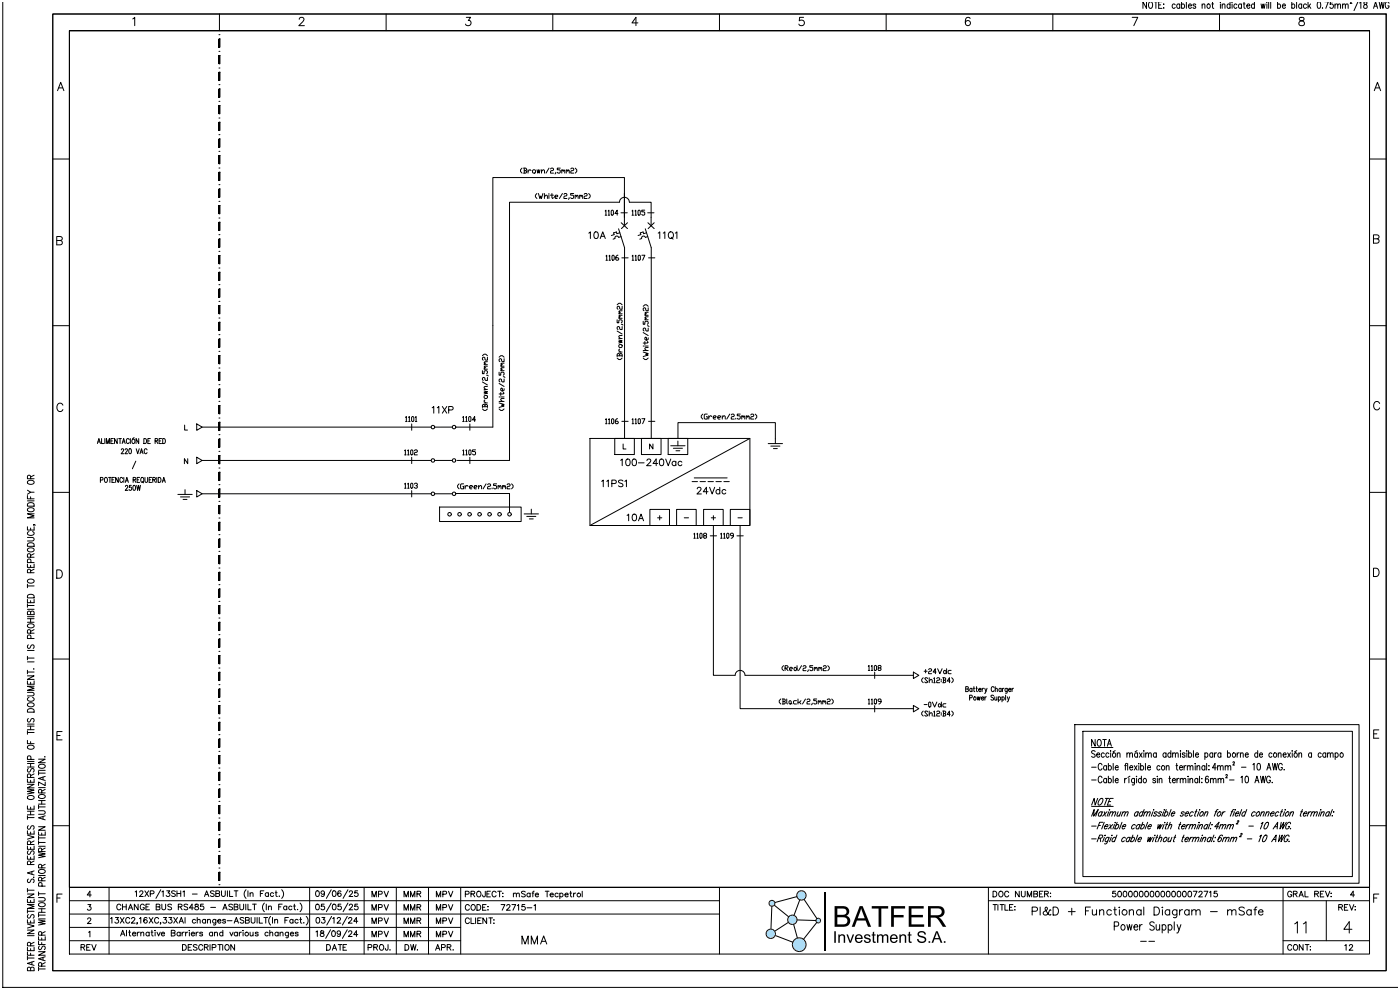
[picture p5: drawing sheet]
<svg xmlns="http://www.w3.org/2000/svg" width="420mm" height="297mm" viewBox="0 0 420 297" stroke-linecap="round" stroke-linejoin="round" font-family="sans-serif">
<!-- layer: 0 -->
<g fill="none" stroke="#000" stroke-width=".3">
<path d="M15.8 4.2h400v287h-400zM20.8 9.2h390v257h-390zM20.8 9.2h390v277h-390zM39.8 5.7l.6-.5v2.5M65.7 9.1h.3M65.7 11.7h.3v2.5h-.3zM65.7 16.7h.3v2.5h-.3zM65.7 10.4h.3M65.7 15.4h.3M65.8 4.2v5M65.8 11.7v2.5M65.8 16.7v2.5"/>
<path d="M89.7 5.8l.5-.6 .9 .2a.78 .78 0 0 1-.3 1.1l-1.2 1.2h1.7M115.8 4.2v5M139.9 5.2h1.3l-.8 1a.83 .83 0 0 1 .7 1.3 .83 .83 0 0 1-1.5-.3M165.8 4.2v5M191.3 6.9h-1.8l1.2-1.7v2.5M215.8 4.2v5M241 5.2h-1.2l-.1 1.1a.88 .88 0 0 1 1.4-.1 .88 .88 0 0 1-.2 1.4 .88 .88 0 0 1-1.3-.4M265.8 4.2v5M291 5.6a.74 .74 0 0 0-1.1-.3 1.43 1.43 0 0 0 .5 2.4 .78 .78 0 0 0 .7-.8 .78 .78 0 0 0-.8-.8 .78 .78 0 0 0-.8 .8M315.8 4.2v5M339.6 5.2h1.6l-1.1 2.5M365.8 4.2v5"/>
<path d="M389.8 5.3a.51 .51 0 0 0 .3 .9 .9 .9 0 0 1 1 .3 .9 .9 0 0 1-.1 1.1l-.8 .1a.72 .72 0 0 1-.7-.8 .72 .72 0 0 1 .8-.6l.5-.1a.51 .51 0 0 0 .2-.9zM17.3 27.2l.9-2.5 1 2.5M17.6 26.4h1.2M65.7 21.7h.3v2.5h-.3zM65.7 26.6h.3v2.5h-.3zM65.7 31.6h.3v2.5h-.3zM65.7 36.6h.3v2.5h-.3zM65.7 20.4h.3M65.7 25.4h.3M65.7 30.4h.3M65.7 35.4h.3M65.8 21.7v2.5"/>
<path d="M65.8 26.6v2.5M65.8 31.6v2.5M65.8 36.6v2.5M412.2 27.2l.9-2.5 1 2.5M412.5 26.4h1.2M15.8 47.7h5M65.7 41.6h.3v2.5h-.3zM65.7 46.6h.3v2.5h-.3zM65.7 51.6h.3v2.5h-.3zM65.7 56.6h.3v2.5h-.3zM65.7 40.4h.3M65.7 45.4h.3"/>
<path d="M65.7 50.4h.3M65.7 55.4h.3M65.8 41.6v2.5M65.8 46.6v2.5M65.8 51.6v2.5M65.8 56.6v2.5M410.8 47.7h5M17 72.1h1.1a.66 .66 0 0 1 .6 .7 .66 .66 0 0 1-.6 .6h-1.1v-2.5h1.1l.5 .3v.7l-.5 .2M65.7 61.6h.3v2.5h-.3zM65.7 66.6h.3v2.5h-.3zM65.7 71.6h.3v2.5h-.3zM65.7 76.6h.3v2.5h-.3z"/>
<path d="M65.7 60.4h.3M65.7 65.4h.3M65.7 70.4h.3M65.7 75.4h.3M65.8 61.6v2.5M65.8 66.6v2.5M65.8 71.6v2.5M65.8 76.6v2.5M412 71.6h1a.66 .66 0 0 1 .6 .7 .66 .66 0 0 1-.6 .6h-1v-2.5h1l.5 .3v.7l-.5 .2M15.8 97.7h5M65.7 81.6h.3v2.5h-.3zM65.7 86.6h.3v2.5h-.3z"/>
<path d="M65.7 91.6h.3v2.5h-.3zM65.7 96.6h.3v2.5h-.3zM65.7 80.4h.3M65.7 85.4h.3M65.7 90.4h.3M65.7 95.4h.3M65.8 81.6v2.5M65.8 86.6v2.5M65.8 91.6v2.5M65.8 96.6v2.5M410.8 97.7h5M65.7 101.6h.3v2.5h-.3z"/>
<path d="M65.7 106.6h.3v2.5h-.3zM65.7 111.6h.3v2.5h-.3zM65.7 116.6h.3v2.5h-.3zM65.7 100.4h.3M65.7 105.4h.3M65.7 110.4h.3M65.7 115.4h.3M65.8 101.6v2.5M65.8 106.6v2.5M65.8 111.6v2.5M65.8 116.6v2.5M18.9 121.5a.92 .92 0 0 0-1.1-.6 .92 .92 0 0 0-.7 1v.6a.92 .92 0 0 0 .7 .9 .92 .92 0 0 0 1.1-.6"/>
<path d="M65.7 121.6h.3v2.5h-.3zM65.7 126.6h.3v2.5h-.3zM65.7 131.6h.3v2.5h-.3zM65.7 136.6h.3v2.5h-.3zM65.7 120.4h.3M65.7 125.4h.3M65.7 130.4h.3M65.7 135.4h.3M65.8 121.6v2.5M65.8 126.6v2.5M65.8 131.6v2.5M65.8 136.6v2.5"/>
<path d="M413.8 121a.92 .92 0 0 0-1.1-.6 .92 .92 0 0 0-.7 1v.6a.92 .92 0 0 0 .7 .9 .92 .92 0 0 0 1.1-.6M15.8 147.7h5M65.7 141.6h.3v2.5h-.3zM65.7 146.6h.3v2.5h-.3zM65.7 151.6h.3v2.5h-.3zM65.7 156.6h.3v2.5h-.3zM65.7 140.4h.3M65.7 145.4h.3M65.7 150.4h.3M65.7 155.4h.3M65.8 141.6v2.5M65.8 146.6v2.5"/>
<path d="M65.8 151.6v2.5M65.8 156.6v2.5M410.8 147.7h5M17 170.9h.8a1.33 1.33 0 0 1 .9 1.3 1.33 1.33 0 0 1-.9 1.2h-.8zM65.7 161.6h.3v2.5h-.3zM65.7 166.6h.3v2.5h-.3zM65.7 171.6h.3v2.5h-.3zM65.7 176.6h.3v2.5h-.3zM65.7 160.4h.3M65.7 165.4h.3M65.7 170.4h.3M65.7 175.4h.3"/>
<path d="M65.8 161.6v2.5M65.8 166.6v2.5M65.8 171.6v2.5M65.8 176.6v2.5M412 170.4h.8a1.33 1.33 0 0 1 .9 1.3 1.33 1.33 0 0 1-.9 1.2h-.8zM15.8 197.7h5M65.7 181.6h.3v2.5h-.3zM65.7 186.6h.3v2.5h-.3zM65.7 191.6h.3v2.5h-.3zM65.7 196.6h.3v2.5h-.3zM65.7 180.4h.3M65.7 185.4h.3"/>
<path d="M65.7 190.4h.3M65.7 195.4h.3M65.8 181.6v2.5M65.8 186.6v2.5M65.8 191.6v2.5M65.8 196.6v2.5M410.8 197.7h5M18.6 219.4h-1.5v2.5h1.5M65.7 201.6h.3v2.5h-.3zM65.7 206.6h.3v2.5h-.3zM65.7 211.6h.3v2.5h-.3zM65.7 216.6h.3v2.5h-.3z"/>
<path d="M65.7 200.4h.3M65.7 205.4h.3M65.7 210.4h.3M65.7 215.4h.3M65.8 201.6v2.5M65.8 206.6v2.5M65.8 211.6v2.5M65.8 216.6v2.5M413.6 218.9h-1.6v2.5h1.6M17.1 220.6h.9M65.7 221.6h.3v2.5h-.3zM65.7 226.6h.3v2.5h-.3z"/>
<path d="M65.7 231.6h.3v2.5h-.3zM65.7 236.6h.3v2.5h-.3zM65.7 220.4h.3M65.7 225.4h.3M65.7 230.4h.3M65.7 235.4h.3M65.8 221.6v2.5M65.8 226.6v2.5M65.8 231.6v2.5M65.8 236.6v2.5M412 220.1h1M15.8 247.7h5"/>
<path d="M65.7 241.6h.3v2.5h-.3zM65.7 246.6h.3v2.5h-.3zM65.7 251.6h.3v2.5h-.3zM65.7 256.6h.3v2.5h-.3zM65.7 240.4h.3M65.7 245.4h.3M65.7 250.4h.3M65.7 255.4h.3M65.8 241.6v2.5M65.8 246.6v2.5M65.8 251.6v2.5M65.8 256.6v2.5"/>
<path d="M410.8 247.7h5M17.1 269.3h.9M18.6 268.2h-1.5v2.5M20.8 278.2h117.4M20.8 274.2h195M20.8 270.2h195M20.8 266.2h390M32.7 266.2v20M65.7 261.6h.3v2.5h-.3zM65.7 260.4h.3M65.7 265.4h.3M65.8 261.6v2.5"/>
<path d="M92.9 266.2v20M109.2 266.2v20M118.9 266.2v20M128.5 266.2v20M138.2 266.2v20M215.8 266.2v20M296.5 270.2h114.3M296.5 266.2v20M384.8 266.2v20M397.8 270.2v12M412 269.3h1M413.6 268.2h-1.6v2.5"/>
<path d="M20.8 282.2h117.4M384.8 282.2h26"/>
</g>
<path d="M65.7 9.1l.3 .1z" fill="#000"/>
<!-- layer: 03 -->
<g fill="none" stroke="#000" stroke-width=".3">
<path d="M185.5 68.6l1.8 5.7M185.9 69.8l-.9 .3-.1-.5-.9 .3 .2 .5-.8 .2M186.3 71l-.7 .2-.3-.4h-.5l-.3 .3-.1 .5-.5 .1M186.3 66.8l1.9 1.8M187.3 65.2v2.5M188.2 66.8l-1.8 1.8M193.5 68.6l1.8 5.7M193.9 69.8l-.9 .3-.1-.5-.9 .3 .2 .5-.8 .2M194.3 71l-.7 .2-.3-.4h-.5l-.3 .3-.1 .5-.5 .1M194.3 66.8l1.9 1.8M195.3 65.2v2.5M196.2 66.8l-1.8 1.8"/>
<path d="M135.6 138.1h-5.2M135.6 128.1h-5.2M176.9 131.5h48v26.1h-48zM184.4 131.5h5.9v4.8h-5.9zM192.4 131.5h5.9v4.8h-5.9zM200.4 131.5h5.9v4.8h-5.9zM201.2 133.7h4.3M202 134.4h2.7M202.7 135.2h1.2M203.3 132.3v1.4M224.9 131.5l-48 26.1M230.4 133.1h4.3"/>
<path d="M231.2 133.8h2.7M232 134.5h1.1M232.6 131.6v1.5M53.3 148.3h4.3M54.1 149h2.8M54.9 149.8h1.2M55.5 146.9v1.4M131.8 152.1h24.5v4.3h-24.5zM135.6 148.1h-5.2M157.2 154.1h4.3M158 154.9h2.7M158.8 155.6h1.1"/>
<path d="M159.4 152.7v1.4M194.9 152.8h5.9v4.8h-5.9zM202.9 152.8h5.9v4.8h-5.9zM211 152.8h5.9v4.8h-5.9zM219 152.8h5.9v4.8h-5.9z"/>
<circle cx="129.8" cy="138.1" r=".54"/>
<circle cx="129.8" cy="128.1" r=".54"/>
<circle cx="136.2" cy="138.1" r=".54"/>
<circle cx="136.2" cy="128.1" r=".54"/>
<circle cx="129.8" cy="148.1" r=".54"/>
<circle cx="134.8" cy="154.3" r=".55"/>
<circle cx="136.2" cy="148.1" r=".54"/>
<circle cx="137.8" cy="154.3" r=".55"/>
<circle cx="140.8" cy="154.3" r=".55"/>
<circle cx="143.8" cy="154.3" r=".55"/>
<circle cx="146.8" cy="154.3" r=".55"/>
<circle cx="149.8" cy="154.3" r=".55"/>
<circle cx="152.8" cy="154.3" r=".55"/>
</g>
<!-- layer: _TEXTO -->
<g fill="none" stroke="#000" stroke-width=".3">
<path d="M176.6 69.9l.5-.4v2M178.4 69.6a.65 .65 0 0 1 1 .3l.1 .5a.86 .86 0 0 1-.8 1.1 1.28 1.28 0 0 1-.3-1.9zM180 71.5l.8-2 .7 2M180.3 70.9h1M197.4 69.9l.5-.4v2M198.9 69.9l.5-.4v2M200.8 69.6a.94 .94 0 0 1 1.2 .9 .94 .94 0 0 1-1.2 .9l-.3-.6v-.5zM201.3 71.2l.6 .5M202.6 69.9l.4-.4v2M29.2 133l.5-1.5 .4 1.5M29.4 132.5h.6M30.5 131.5v1.5h.7"/>
<path d="M31.4 131.5v1.5M31.9 133v-1.5l.5 1.5 .4-1.5v1.5M33.3 132.3h.4M34 131.5h-.7v1.5h.7M35.2 131.5v1.5l-.8-1.5v1.5M35.6 131.5h.8M36 131.5v1.5M36.4 134.9l.2-.3 .5 .3-.8 1.2h.8M36.6 133l.5-1.5 .4 1.5M36.8 132.5h.6M37.5 134.9l.3-.3 .4 .3-.7 1.2h.8M38.7 131.9a.44 .44 0 0 0-.5-.4 .44 .44 0 0 0-.3 .6v.4a.44 .44 0 0 0 .3 .5 .44 .44 0 0 0 .5-.3"/>
<path d="M38.8 134.7l.2-.1a.84 .84 0 0 1 .4 .7 .84 .84 0 0 1-.4 .8l-.4-.7zM39.1 131.5v1.5M39.8 131.8l.1-.1a.65 .65 0 0 1 .6 .7 .65 .65 0 0 1-.7 .6l-.3-.5zM40.2 131.3l-.4 .2M40.7 138.3l-1 2.3M40.8 134.6l.5 1.5 .5-1.5M41.6 131.5v1.5l-.8-1.5v1.5M42 136.1l.4-1.5 .5 1.5M42.2 135.6h.5M43.1 131.5a.75 .75 0 0 1 .9 .8 .75 .75 0 0 1-.9 .7zM44.1 134.9a.44 .44 0 0 0-.5-.3 .44 .44 0 0 0-.4 .6v.3a.44 .44 0 0 0 .4 .6 .44 .44 0 0 0 .5-.4M44.3 132.3h.5"/>
<path d="M45.1 131.5h-.8v1.5h.8M46.5 132.3l.7-.1v-.6l-.7-.1v1.5M46.9 132.3l.4 .7M47.7 132.3h.5M48.5 131.5h-.8v1.5h.8M48.8 131.5a.75 .75 0 0 1 .8 .8 .75 .75 0 0 1-.8 .7zM55.4 127.5v1.5h.8M56.3 137.6v1.5l-1-1.5v1.5M129.6 122.3l.5-.4v2M131.1 122.3l.5-.4v2M132.7 121.9l1.3 2M134 121.9l-1.3 2"/>
<path d="M134.6 123l1.1-.1 .2-.3-.1-.5-1.2-.2v2M186.1 138.1l.5-.4v2M186.9 133.2v1.5h.9M188 137.8a.65 .65 0 0 1 .9 .3l.1 .4a.86 .86 0 0 1-.8 1.2 1.28 1.28 0 0 1-.2-1.9zM189.9 137.8a.65 .65 0 0 1 .9 .3l.1 .4a.86 .86 0 0 1-.8 1.2 1.28 1.28 0 0 1-.2-1.9zM191.5 138.8h1.7M194 138.2l.4-.5h.4l.4 .4-.3 .6-.9 1h1.3M195.8 133.2v1.5l-1-1.5v1.5M197.3 139h-1.4l.9-1.3v2M198 137.8a.65 .65 0 0 1 1 .3l.1 .4a.86 .86 0 0 1-.8 1.2 1.28 1.28 0 0 1-.3-1.9zM199.7 137.7l.7 2 .8-2M202.7 138.6a.64 .64 0 0 0-.9-.1 .64 .64 0 0 0 0 1 .64 .64 0 0 0 .9-.1"/>
<path d="M202.7 138.3v1.4M204.5 138.6a.64 .64 0 0 0-.9-.1 .64 .64 0 0 0 0 1 .64 .64 0 0 0 .9-.1M30.1 144l.7-.1v-.6l-.7-.1v1.5M31.5 143.3l.2-.1a.72 .72 0 0 1 .6 .8 .72 .72 0 0 1-.8 .6l-.2-.5zM32.6 143.2h.8M33 143.2v1.5M33.6 143.9h.5M34.3 143.2h-.7v1.5h.7M35.5 143.2v1.5l-.8-1.5v1.5M36.8 143.6a.44 .44 0 0 0-.5-.4 .44 .44 0 0 0-.4 .6v.3a.44 .44 0 0 0 .4 .6 .44 .44 0 0 0 .5-.4M37.1 143.2v1.5M37.6 144.7l.5-1.5 .4 1.5"/>
<path d="M37.6 145.9l.3-.3 .4 .3-.7 1.2h.8M37.8 144.2h.5M39.4 145.6h-.6v.6a.45 .45 0 0 1 .6 0 .45 .45 0 0 1-.1 .7 .45 .45 0 0 1-.6-.1M39.9 143.9l.7-.1v-.5l-.7-.1v1.5M40 145.6h.2a.84 .84 0 0 1 .5 .7 .84 .84 0 0 1-.5 .8l-.4-.7zM40.3 143.9l.4 .8M41 145.6l.3 1.5 .3-1.5 .2 1.5 .3-1.5M41.1 143.9h.5M41.9 143.2h-.8v1.5h.8M42.4 143.3l.2-.1a.72 .72 0 0 1 .6 .8 .72 .72 0 0 1-.8 .6l-.2-.5zM42.7 144.4l.4 .4M43.5 143.2v1.1l.3 .4 .4-.2 .1-1.3"/>
<path d="M44.7 143.9h.5M45.5 143.2h-.8v1.5h.8M45.8 143.9l.7-.1v-.5l-.7-.1v1.5M46.2 143.9l.4 .8M47 143.2v1.5M47.5 143.2a.75 .75 0 0 1 .8 .7 .75 .75 0 0 1-.8 .8zM48.7 144.7l.4-1.5 .5 1.5M48.8 144.2h.6M180.5 144.4l.4-.4v2M182 144.4l.5-.4v2M183.5 145l1.1-.1 .2-.2-.1-.5-1.2-.2v2M186.8 144.3l-.4-.3-.9 .3 .2 .4 .9 .4 .2 .3v.3l-.4 .3-.9-.3"/>
<path d="M187.4 144.4l.5-.4v2M188.1 154.6l.5-.4v2M189.9 154.3a.65 .65 0 0 1 .9 .3l.1 .5a.86 .86 0 0 1-.7 1.1 1.28 1.28 0 0 1-.3-1.9zM191.5 156.2l.8-2 .7 2M191.8 155.5h.9M197.2 155.3h1.3M197.9 154.7v1.3M205.2 155.3h1.3M209.1 146.6l.4-.4 .6 .1 .2 .2-.3 .7-1 1h1.4M212.4 147.5h-1.5l1-1.3v2M212.8 146.2l.8 2 .8-2M213.3 155.3h1.3"/>
<path d="M214 154.7v1.3M215.9 147.1a.64 .64 0 0 0-1-.1 .64 .64 0 0 0 0 1 .64 .64 0 0 0 1-.1M215.9 146.2v2M217.7 147.1a.64 .64 0 0 0-.9-.1 .64 .64 0 0 0 0 1 .64 .64 0 0 0 .9-.1M221.3 155.3h1.3M276.9 203.3l-.5 .5v.5l.5 .5M276.9 213.3l-.5 .5v.5l.5 .5M277.2 201.3h.9M277.2 211.3h.9M277.6 200.8v1M278.2 203.5l-.2-.2h-.4l-.3 .2 .9 1-.2 .3h-.4l-.3-.3M278.2 213.5l-.2-.2h-.4l-.3 .2 .9 1-.2 .3h-.4l-.3-.3"/>
<path d="M278.5 200.8l.2-.2h.5l.2 .2-.2 .5h-.5l-.2 .3v.5h.9M278.7 204.3l.7-.5 .2 .2v.8M278.7 214.3l.7-.5 .2 .2v.8M278.7 203.3v1.5M278.7 213.3v1.5M278.7 210.6l.5 .2v1l-.2 .3-.5-.3v-1zM279.6 210.6l.7 1.5 .7-1.5M280 203.5l.3-.2v1.5M280 213.5l.3-.2v1.5M280 204.8h.5M280 214.8h.5M280.8 201.6h-.9l.6-1v1.5"/>
<path d="M280.9 203.5l.3-.2h.4l.2 .2-.2 .5h-.4l-.3 .3v.5h.9M280.9 213.5l.3-.2h.4l.2 .2-.2 .5h-.4l-.3 .3v.5h.9M281.2 200.6l.7 1.5 .7-1.5M281.7 211.1l.6 .5-.4 .5-.5-.3zM282.3 203.8v.2M282.3 204.3v.2M282.3 213.8v.2M282.3 214.3v.2M282.3 210.6v1.5M282.7 203.3h.7l.2 .2-.2 .5M282.7 213.3h.7l.2 .2-.2 .5M283 204h.4l.2 .5-.2 .3h-.7"/>
<path d="M283 214h.4l.2 .5-.2 .3h-.7M283 203.3v1.5M283 213.3v1.5M283.2 201.1l.7 .5-.4 .5-.5-.3zM283.7 211.1h-.7l-.2 .2 .2 .8h.7M283.9 200.6v1.5M285 204.3h-.9l.7-1v1.5M285 214.3h-.9l.7-1v1.5M285.3 201.1h-.7l-.2 .2 .2 .8h.7M285.4 203.3l.5 .5v.5l-.5 .5M285.4 213.3l.5 .5v.5l-.5 .5M289.6 206.7l.8 .1v.4l-.2 .2h-.6v-1.5l.8 .2v.3l-.2 .3"/>
<path d="M290.8 209.3l.7-.1v-.6l-.7-.1v1.5M291.5 206.7l-.1-.2a.42 .42 0 0 0-.6 .5 .42 .42 0 0 0 .7 .2M291.5 206.4v1M291.9 206.4h.4M292.1 205.9v1.3l.3 .2M292.7 206.4h.4M292.9 205.9v1.3l.3 .2M293.1 209l.2 1 .3-1 .2 1 .2-1M293.5 206.9h.7l-.1-.4a.42 .42 0 0 0-.6 .5 .42 .42 0 0 0 .7 .2M294.4 209.4h.6l-.1-.3a.42 .42 0 0 0-.5 .4 .42 .42 0 0 0 .6 .3M294.6 206.4v1M295 206.4l-.4 .5"/>
<path d="M295.4 206.4l.3 1M295.4 209v1M295.8 209l-.4 .4M296 206.4l-.5 1.5h-.2M298 208.7l-.3-.2-.5 .2 .1 .4 .7 .5-.3 .4-.5-.2M298.2 206.3a.44 .44 0 0 0-.6-.4 .44 .44 0 0 0-.3 .6v.4a.44 .44 0 0 0 .3 .5 .44 .44 0 0 0 .6-.3M298.4 209v.9l.3 .1 .3-.3M298.5 206.7l.3-.3 .3 .1v.9M298.5 205.9v1.5M299 209v1M299.4 209.2l.2-.1a.42 .42 0 0 1 .5 .4 .42 .42 0 0 1-.7 .3M299.4 209v1.5"/>
<path d="M300.3 206.7l-.1-.2a.42 .42 0 0 0-.6 .5 .42 .42 0 0 0 .7 .2M300.3 206.4v1M300.5 209.2l.1-.1a.42 .42 0 0 1 .6 .4 .42 .42 0 0 1-.7 .3M300.5 209v1.5M300.7 206.4v1M301.1 206.4l-.4 .5M301.6 208.5v1.5M302.1 206.4l-.1 1.4-.4 .1M302.1 206.7l-.1-.2a.42 .42 0 0 0-.6 .5 .42 .42 0 0 0 .7 .2M302.1 209l.4 1M302.5 206.9h.7l-.1-.4a.42 .42 0 0 0-.6 .5 .42 .42 0 0 0 .7 .2M302.8 209l-.5 1.4-.2 .1"/>
<path d="M303.5 206.4v1M304 206.4l-.5 .5"/>
<circle cx="292.4" cy="209.5" r=".46"/>
</g>
<!-- layer: 02 -->
<g fill="none" stroke="#000" stroke-width=".3">
<path d="M187.3 57.9v7.3v-11.9h-39.5v74.8h-11.1M187.3 60.7h.1M187.3 74.3v57.2M195.3 65.2v-4.5h-6.5a1.5 1.5 0 0 0-1.5-1.5 1.5 1.5 0 0 0-1.5 1.5h-33v77.4h-15.6M195.3 74.3v57.2M59 127.1l1.6 1-1.6 1zM59 137.1l1.6 1-1.6 1zM60.6 128.1h68.7M60.6 138.1h68.7M59 147.1l1.6 1-1.6 1zM60.6 148.1h68.7M136.7 148h16.1v5.7"/>
<path d="M207.6 144.4h1.6M208.2 143.3h9.9M210 144.4h1.6M212.3 144.4h1.7M214 157.6v45h6.5a1.5 1.5 0 0 1 1.5-1.5 1.5 1.5 0 0 1 1.5 1.5h50.5M214.7 144.4h1.7M217.1 144.4h1.6M222 157.6v54.9h52M274 201.6l1.6 1-1.6 .9zM274 211.6l1.6 .9-1.6 1zM327.4 224.2h6.4M327.4 230.1h1.4"/>
<path d="M327.4 233.9h1.4M328.5 221.8v2l-1.1-2v2M328.5 225.4l-.4-.3-.7 .3 .2 .5 .9 .7v.2l-.4 .3-.7-.3M328.9 226.4h.9l-.1-.5a.6 .6 0 0 0-.8 .6 .6 .6 0 0 0 .8 .5l.1-.2M329.2 239.5l-.7 2-.3-2-.8 2M329.4 221.9l.1-.1a1.03 1.03 0 0 1 .8 1 1.03 1.03 0 0 1-.8 1 1.33 1.33 0 0 1-.1-1.9zM329.9 239.8l.7-.3a1.3 1.3 0 0 1-1.2 1.9v-.7zM330.5 229.4a.59 .59 0 0 0-.7-.4 .59 .59 0 0 0-.4 .7v.5a.59 .59 0 0 0 .4 .8 .59 .59 0 0 0 .7-.5M330.5 233.3a.59 .59 0 0 0-.7-.5 .59 .59 0 0 0-.4 .8v.4a.59 .59 0 0 0 .4 .8 .59 .59 0 0 0 .7-.5M330.8 221.8h1M331.2 226.1l-.1-.2a.6 .6 0 0 0-.8 .6 .6 .6 0 0 0 .8 .5l.1-.2M331.3 221.8v2"/>
<path d="M331.5 239.5h1.1M331.9 229.9l-.2-.2a.6 .6 0 0 0-.7 .6 .6 .6 0 0 0 .7 .6l.2-.2M331.9 233.8l-.2-.2a.6 .6 0 0 0-.7 .5 .6 .6 0 0 0 .7 .6l.2-.2M331.9 229.6v1.4M331.9 233.5v1.3M332.1 239.5l-.8 2M332.1 223.8l.6-2 .6 2M332.4 223.1h.7M332.4 229.9l.2-.2a.6 .6 0 0 1 .8 .6 .6 .6 0 0 1-.8 .6l-.2-.2M332.4 233.8l.2-.2a.6 .6 0 0 1 .8 .5 .6 .6 0 0 1-.8 .6l-.2-.2M332.4 229v2M332.4 232.8v2"/>
<path d="M332.6 226.1l-.2-.2a.6 .6 0 0 0-.7 .6 .6 .6 0 0 0 .7 .5l.2-.2M333.1 225.1v.2zM333.1 225.8v1.3M333.9 229v2M333.9 232.8v2M333.9 239.5h-1l-.8 2h1M334.5 230.2h.9l-.1-.5a.6 .6 0 0 0-.8 .6 .6 .6 0 0 0 .8 .6l.1-.2M334.5 234h.9l-.1-.4a.6 .6 0 0 0-.8 .5 .6 .6 0 0 0 .8 .6l.1-.2M334.5 225.1l-.7 .4M335.1 226.2l.4-.4 .4 .1v1.2M335.1 225.8v1.3M337.3 229.6h.5"/>
<path d="M337.3 233.5v1.3M337.9 229l-.4 .3v1.7M337.9 233.5l-.4 .1-.2 .4M338 226.2l.4-.4 .4 .1v1.2M338 225.8v1.3M338.2 229v2M338.6 233.5v1.3M338.8 226.2l.4-.4 .4 .1 .1 1.2M338.8 230.2h.9l-.1-.5a.6 .6 0 0 0-.8 .6 .6 .6 0 0 0 .8 .6l.1-.2M338.9 232.8l-.6 .4M340.2 229.6l.8 1.4M340.3 233.5l-.1 1.8-.2 .2-.4-.1"/>
<path d="M340.3 233.8l-.2-.2a.6 .6 0 0 0-.7 .5 .6 .6 0 0 0 .7 .6l.2-.2M340.9 232.8v.2zM340.9 233.5v1.3M341 225.1l-.6 .4M341 229.6l-.8 1.4M341.2 226.1l-.2-.2a.6 .6 0 0 0-.7 .6 .6 .6 0 0 0 .7 .5l.2-.2M341.2 225.8v1.3M341.6 229v.2zM341.6 229.6v1.4M341.7 225.8l.9 1.3M342.1 229.9l.2-.2a.6 .6 0 0 1 .7 .6 .6 .6 0 0 1-.7 .6l-.2-.2M342.1 229v2"/>
<path d="M342.3 233.8l-.1-.2a.6 .6 0 0 0-.8 .5 .6 .6 0 0 0 .8 .6l.1-.2M342.3 232.8v2M342.6 225.8l-.9 1.3M343.1 225.1v.2zM343.1 225.8v1.3M343.6 229v2M343.6 226.2l.4-.4 .4 .1 .1 1.2M343.6 225.8v1.3M344.2 230.2h.9l-.2-.5a.6 .6 0 0 0-.7 .6 .6 .6 0 0 0 .7 .6l.2-.2M344.5 226.2l.3-.4 .4 .1 .1 1.2M346.6 233.8l-.3-.3-.5 .1v.3l.7 .3 .1 .3-.3 .3-.5-.3M346.8 226.1l-.1-.2a.6 .6 0 0 0-.8 .6 .6 .6 0 0 0 .8 .5l.1-.2"/>
<path d="M346.8 225.8v1.3M347.1 232.8v.2zM347.1 233.5v1.3M347.7 233.8l.3-.3 .4 .1 .1 1.2M347.7 233.5v1.3M347.9 229.9l-.2-.2a.6 .6 0 0 0-.7 .6 .6 .6 0 0 0 .7 .6l.2-.2M349.7 226.1l-.1-.2a.6 .6 0 0 0-.8 .6 .6 .6 0 0 0 .8 .5l.1-.2M349.7 225.8v1.3M349.8 230l.4-.4 .4 .1v1.3M349.8 229.6v1.4M350.6 233.5h.5M350.8 232.8v1.6l.4 .4"/>
<path d="M351.2 226.1l-.2-.2a.6 .6 0 0 0-.8 .6 .6 .6 0 0 0 .8 .5l.2-.2M351.2 225.1v2M351.6 234h.9l-.1-.4a.6 .6 0 0 0-.8 .5 .6 .6 0 0 0 .8 .6l.1-.2M351.7 226.2l.4-.4 .4 .1v1.2M351.7 225.8v1.3M352.5 226.2l.4-.4 .4 .1 .1 1.2M352.7 229.6h.5M352.9 229v1.6l.4 .4M353 233.5v1.3M353.6 233.5l-.4 .1-.2 .4M353.8 230.2h.9l-.2-.5a.6 .6 0 0 0-.7 .6 .6 .6 0 0 0 .7 .6l.2-.2M354 233.8l.4-.3 .4 .1v1.2"/>
<path d="M354 233.5v1.3M354.1 225.1v.2zM354.1 225.8v1.3M354.8 233.8l.4-.3 .4 .1 .1 1.2M355.1 229.6v1.4M355.4 226.1l-.3-.3-.5 .3 .8 .5v.4l-.5 .1-.3-.3M355.7 229.6l-.3 .1-.3 .5M356 225.1v.2zM356 225.8v1.3M356.1 230l.4-.4 .4 .1 .1 1.3M356.1 229.6v1.4M356.4 232.8v.2z"/>
<path d="M356.4 233.5v1.3M356.5 226.1l.2-.2a.6 .6 0 0 1 .7 .6 .6 .6 0 0 1-.7 .5l-.2-.2M356.5 225.1v2M356.9 233.8l.4-.3 .3 .1 .1 1.2M356.9 233.5v1.3M357 230l.3-.4 .4 .1 .1 1.3M358 225.1v2M358.5 229v.2zM358.5 229.6v1.4M358.6 226.4h.9l-.2-.5a.6 .6 0 0 0-.7 .6 .6 .6 0 0 0 .7 .5l.2-.2M359 230l.4-.4 .4 .1 .1 1.3M359 229.6v1.4"/>
<path d="M359.2 233.8l-.1-.2a.6 .6 0 0 0-.8 .5 .6 .6 0 0 0 .8 .6l.1-.2M359.2 233.5v1.3M359.8 232.8v2M360.5 233.5v.2zM360.5 234.6v.2zM361.4 226.1l.1-.2a.6 .6 0 0 1 .8 .6 .6 .6 0 0 1-.8 .5l-.1-.2M361.4 229.9l-.2-.2a.6 .6 0 0 0-.7 .6 .6 .6 0 0 0 .7 .6l.2-.2M361.4 225.8v2M361.4 229.6v1.4M361.9 229v2M362.4 233.1l-.4-.3a1.19 1.19 0 0 0 .1 2 .57 .57 0 0 0 .4-.8 .57 .57 0 0 0-.9-.2l-.1 .3M362.6 229.6v.2z"/>
<path d="M362.6 230.8v.2zM363.1 233.8l.3-.3 .4 .1 .1 1.2M363.1 233.5v1.3M363.7 226.1l-.1-.2a.6 .6 0 0 0-.8 .6 .6 .6 0 0 0 .8 .5l.1-.2M363.7 225.8v1.3M363.9 233.8l.4-.3 .4 .1v1.2M364.3 225.8v1.3M364.8 230.3h-1.1l.7-1.3v2M364.9 225.8l-.4 .1-.2 .5M365.2 230l.4-.4 .3 .1 .1 1.3M365.2 229.6v1.4M365.3 233.8l.4-.3 .4 .1 .1 1.2"/>
<path d="M365.3 233.5v1.3M366 230l.4-.4 .4 .1 .1 1.3M366.2 226.1l-.2-.2a.6 .6 0 0 0-.7 .6 .6 .6 0 0 0 .7 .5l.2-.2M366.2 233.8l.4-.3 .3 .1 .1 1.2M366.2 225.8v1.3M367.5 230l.4-.4 .3 .1 .1 1.3M367.5 229.6v1.4M367.7 232.5l.1-.2 .3 .2-.5 .8h.6M368.2 226.1l.1-.2a.6 .6 0 0 1 .8 .6 .6 .6 0 0 1-.8 .5l-.1-.2M368.2 225.1v2M368.3 230l.4-.4 .4 .1v1.3M368.8 233.9h1.3"/>
<path d="M369.8 228.7l.1-.2 .4 .2-.5 .8h.5M371.1 225.8v1.3M371.7 225.8l-.4 .1-.2 .5M372 226.2l.4-.4 .4 .1 .1 1.2M372 225.8v1.3M372.2 233.2l.4-.4v2M372.3 230.1h1.4M373.5 226.4h.9l-.1-.5a.6 .6 0 0 0-.8 .6 .6 .6 0 0 0 .8 .5l.1-.2M373.6 232.9l.4-.1 .4 .4v1.2l-.4 .4-.5-.4-.1-.7zM375.8 229.3l.4-.3v2M376.4 234.8l.6-2 .6 2M376.6 234.1h.8"/>
<path d="M377.2 226.1l-.1-.2a.6 .6 0 0 0-.8 .6 .6 .6 0 0 0 .8 .5l.1-.2M377.2 229.1l.4-.1 .4 .3v1.3l-.4 .4-.5-.4-.1-.8zM377.2 225.1v2M377.8 226.4h.9l-.2-.5a.6 .6 0 0 0-.8 .6 .6 .6 0 0 0 .8 .5l.2-.2M378.1 232.8l.3 2 .4-2 .4 2 .4-2M380 231l.6-2 .6 2M380.2 230.3h.8M381 233.3a.59 .59 0 0 0-.7-.5 .59 .59 0 0 0-.4 .8v.4a.6 .6 0 0 0 .6 .8 .6 .6 0 0 0 .5-.8h-.3M381.5 226.1l-.2-.2a.6 .6 0 0 0-.7 .6 .6 .6 0 0 0 .7 .5l.2-.2M381.6 234.6v.1M381.6 229l.4 2 .4-2 .4 2 .4-2M383.4 226.2l.4-.4 .4 .1v1.2"/>
<path d="M383.4 225.8v1.3M384.6 229.4a.59 .59 0 0 0-.7-.4 .59 .59 0 0 0-.4 .7v.5a.6 .6 0 0 0 .5 .8 .6 .6 0 0 0 .6-.8h-.4M384.8 226.4h1l-.2-.5a.6 .6 0 0 0-.8 .6 .6 .6 0 0 0 .8 .5l.2-.2M385.1 230.8l.1 .1M386.2 225.8l.8 1.3M387 225.8l-.8 1.3M387.6 225.1v.2zM387.6 225.8v1.3M389 225.1l-.7 .4M389.6 226.2l.3-.4 .4 .1 .1 1.2M389.6 225.8v1.3M393.4 226.1l-.2-.2a.6 .6 0 0 0-.7 .6 .6 .6 0 0 0 .7 .5l.2-.2"/>
<path d="M393.4 225.8v1.3M396.3 226.1l-.2-.2a.6 .6 0 0 0-.8 .6 .6 .6 0 0 0 .8 .5l.2-.2M397.6 226.1l-.1-.2a.6 .6 0 0 0-.8 .6 .6 .6 0 0 0 .8 .5l.1-.2M397.6 225.8v1.3M398.2 226.2l.4-.4 .3 .1 .1 1.2M398.2 225.8v1.3M399 226.2l.4-.4 .4 .1v1.2M400.5 226.1l.1-.2a.6 .6 0 0 1 .8 .6 .6 .6 0 0 1-.8 .5l-.1-.2M400.5 225.8v2M327.4 244.8l.8-2-.2 2 1.4-2-.8 2M327.4 241.9h6.5M327.4 247.8h1.4"/>
<path d="M327.4 251.6h1.4M329.5 251.4l.9-.1 .3-.7-.9-.1-.7 2M329.5 247.6h.6M330 251.4l.1 1.1M330.5 243.8a.71 .71 0 0 0-.9-.1 .71 .71 0 0 0-.1 1l.3 .1 .5-.3M330.7 243.5l-.6 1.3M330.8 246.6h-1l-.7 2M331.2 243.5l.3 1.3M331.2 246.6l-.8 2M331.2 251.1l-.5 1.4M331.3 247.9h.9l.1-.4a.74 .74 0 0 0-.9 .2 .74 .74 0 0 0 0 .9l.7-.3M331.4 250.6h.1z"/>
<path d="M332 243.5l-1.3 1.3M332.5 240.4h.6M332.6 243.5l-.5 1.3M332.6 251.4a.71 .71 0 0 0-1 0 .71 .71 0 0 0-.1 1l.4 .1 .4-.3M332.7 251.1l-.8 1.8-.6 .1M332.7 242.9h.2zM332.9 247.3l.3 1.3M333 243.8l.5-.3 .3 .1-.4 1.2M333.1 243.5l-.5 1.3M333.3 251.1l-.5 1.4M333.4 250.6h.2zM333.8 247.3l-1.4 1.3"/>
<path d="M333.8 243.8l.5-.3 .4 .1-.4 1.2M334.3 247.3l-.5 1.3M334.4 246.7h.2zM334.6 251.4a.71 .71 0 0 0-.9 0 .71 .71 0 0 0-.1 1l.3 .1 .4-.3M334.7 247.6l.4-.3a.72 .72 0 0 1 .4 .9 .72 .72 0 0 1-.9 .4l-.2-.3M335 250.5l-.8 2M335.1 246.6l-.8 2M335.4 243.5l-.4 1.2 .3 .1 .6-.4M336.2 243.5l-.5 1.3M336.5 246.6l-.7 2M336.7 247.9h.9v-.4a.74 .74 0 0 0-.9 .2 .74 .74 0 0 0 .1 .9l.6-.3M336.7 243.8l.5-.3 .4 .1-.4 1.2"/>
<path d="M336.8 243.5l-.5 1.3M337.5 243.8l.5-.3 .4 .1-.4 1.2M337.5 251.4a.71 .71 0 0 0-.9 0 .71 .71 0 0 0-.1 1l.3 .1 .4-.3M338.9 251.4a.71 .71 0 0 0-1 0 .71 .71 0 0 0 0 1l.3 .1 .4-.3M339 251.1l-.5 1.4M339.4 251.4l.5-.3a.72 .72 0 0 1 .3 .9 .72 .72 0 0 1-.9 .5l-.2-.3M339.8 250.5l-.8 2M340.5 247.6a.71 .71 0 0 0-1 0 .71 .71 0 0 0 0 .9l.3 .1 .4-.3M341.3 250.5l-.8 2M341.4 243.8a.71 .71 0 0 0-1-.1 .71 .71 0 0 0-.1 1l.4 .1 .4-.3M341.4 251.7h.9l.1-.4a.74 .74 0 0 0-.9 .2 .74 .74 0 0 0 0 1l.6-.3M341.5 243.5l-.5 1.3"/>
<path d="M341.9 247.6a.71 .71 0 0 0-1 0 .71 .71 0 0 0-.1 .9l.4 .1 .4-.3M342 247.3l-.5 1.3M342.4 247.6l.4-.3a.72 .72 0 0 1 .4 .9 .72 .72 0 0 1-.9 .4l-.2-.3M342.8 246.6l-.8 2M342.8 243.8a.71 .71 0 0 0-1-.1 .71 .71 0 0 0 0 1l.3 .1 .4-.3M343.2 242.8l-.8 2M343.3 243.8l.5-.3 .4 .1-.4 1.2M343.5 243.5l-.6 1.3M344.1 243.8l.6-.3 .3 .1-.4 1.2M344.2 246.6l-.7 2M344.4 247.9h.9v-.4a.74 .74 0 0 0-.9 .2 .74 .74 0 0 0 0 .9l.7-.3M344.4 251.1l-.2 1.4 .8-1.4-.2 1.4 .8-1.4"/>
<path d="M345.8 243.5l-.5 1.3M346 242.9h.1zM346.2 251.1l-.5 1.4M346.3 250.6h.2zM346.7 251.1h.5M347.1 243.8l-.2-.3-.5 .1-.2 .3 .6 .3v.3l-.4 .3-.4-.1-.1-.2M347.2 250.5l-.6 1.6-.1 .3 .3 .1M347.4 247.3l-.2 1.3 .8-1.3-.2 1.3 .8-1.3M347.6 251.5l.6-.4 .3 .1-.4 1.3M348 250.5l-.7 2M348.4 243.8l-.2-.3-.7 .3 .6 .4-.2 .5-.5 .1-.2-.3M349 243.5l-.5 1.3"/>
<path d="M349.1 247.3l-.5 1.3M349.2 242.9h.1zM349.2 251.4l.4-.3a.72 .72 0 0 1 .3 .9 .72 .72 0 0 1-.8 .5l-.2-.3zM349.3 246.7h.1zM349.4 243.8l.5-.3a.72 .72 0 0 1 .3 .9 .72 .72 0 0 1-.9 .4l-.2-.3M349.7 247.3h.5M349.8 242.8l-.8 2M350.2 246.6l-.7 1.6v.3l.3 .1M350.6 247.7l.5-.4 .4 .1-.4 1.2M350.7 251.1l-.4 1.3 .3 .1 .5-.4M351 246.6l-.8 2M351.3 242.8l-.8 2"/>
<path d="M351.4 244h.9l.1-.3a.74 .74 0 0 0-.9 .2 .74 .74 0 0 0 0 .9l.6-.3M351.5 251.1l-.5 1.4M352.1 251.1h.5M352.6 250.5l-.6 1.6-.1 .3 .3 .1M353.6 247.3h.6M354.1 246.6l-.6 1.6v.3l.2 .1M354.5 247.9h.9l.1-.4a.74 .74 0 0 0-.9 .2 .74 .74 0 0 0 0 .9l.6-.3M354.6 251.1h.6M355.1 250.5l-.6 1.6v.3l.2 .1M355.2 243.8l-.2-.3-.7 .3 .6 .4-.2 .5-.5 .1-.2-.3M355.5 251.7h.9l.1-.4a.74 .74 0 0 0-.9 .2 .74 .74 0 0 0 0 1l.6-.3M355.5 244h.9l.1-.3a.74 .74 0 0 0-.9 .2 .74 .74 0 0 0 0 .9l.6-.3"/>
<path d="M356.1 247.3l-.5 1.3M356.7 247.3l-.4 .1-.4 .5M356.9 247.7l.5-.4 .4 .1-.4 1.2M357.1 247.3l-.5 1.3M357.1 251.1l-.5 1.4M357.7 251.1l-.4 .1-.5 .5M357.8 247.7l.5-.4 .3 .1-.4 1.2M357.9 243.8a.71 .71 0 0 0-1-.1 .71 .71 0 0 0-.1 1l.4 .1 .4-.3M357.9 251.5l.5-.4 .4 .1-.4 1.3M358.1 251.1l-.6 1.4M358.5 243.5h.5M358.7 251.5l.6-.4 .3 .1-.4 1.3"/>
<path d="M358.9 242.8l-.6 1.6v.3l.3 .1M359.4 247.3l-.5 1.3M359.6 246.7h.1zM359.6 243.5l-.5 1.3M359.7 242.9h.2zM359.8 247.7l.5-.4 .4 .1-.4 1.2M360 247.3l-.5 1.3M360.1 243.8l.4-.3a.72 .72 0 0 1 .4 .9 .72 .72 0 0 1-.9 .4l-.2-.3zM360.4 251.1l-.5 1.4M360.6 250.6h.1zM360.8 251.5l.5-.4 .4 .1-.4 1.3M361 251.1l-.6 1.4"/>
<path d="M361.4 243.8l.6-.3 .3 .1-.4 1.2M361.6 243.5l-.5 1.3M362.2 247.6a.71 .71 0 0 0-1 0 .71 .71 0 0 0 0 .9l.3 .1 .4-.3M362.3 247.3l-.5 1.3M363 248.5h.1zM363.1 246.6l-.8 2M363.2 251.4a.71 .71 0 0 0-1 0 .71 .71 0 0 0 0 1l.3 .1 .4-.3M363.3 251.1l-.5 1.4M363.4 247.4h.2zM364 252.4h.1zM364.1 250.5l-.8 2M364.4 251.2h.2z"/>
<path d="M364.5 243.5h.5M365.3 242.8l-.5 .4-.6 1.6M365.4 243.8l.4-.3a.72 .72 0 0 1 .3 .9 .72 .72 0 0 1-.8 .4l-.2-.3zM365.5 248h-1.1l1.2-1.4-.7 2M366 247.7l.5-.4 .4 .1-.4 1.2M366.1 247.3l-.5 1.3M366.7 250.7v-.1a1.23 1.23 0 0 0-1.2 .6 1.23 1.23 0 0 0 0 1.3 .69 .69 0 0 0 .8-.5 .69 .69 0 0 0-.3-.8l-.7 .6M366.8 247.7l.6-.4 .3 .1-.4 1.2M366.8 243.5l-.5 1.3M367 251.5l.5-.4 .3 .1-.4 1.3M367.1 251.1l-.5 1.4M367.5 243.5l-.5 .1-.4 .4"/>
<path d="M367.8 251.5l.5-.4 .4 .1-.4 1.3M368.3 247.7l.5-.4 .3 .1-.4 1.2M368.4 247.3l-.5 1.3M369.1 247.7l.5-.4 .4 .1-.4 1.2M369.3 251.5l.5-.4 .3 .1-.4 1.3M369.3 243.5h.5M369.4 251.1l-.5 1.4M370.1 251.5l.5-.4 .4 .1-.4 1.3M370.1 242.8l-.5 .4-.6 1.6M370.3 243.5l-.5 1.3M370.4 242.9h.2zM370.6 244h.9l.1-.3a.74 .74 0 0 0-.9 .2 .74 .74 0 0 0 0 .9l.6-.3"/>
<path d="M371.1 246.4l.2-.3 .3 .1-.8 .9h.5M372.1 250.2l.2-.2 .3 .1-.8 .9h.5M372.4 242.8l-.7 2M373.6 243.8a.71 .71 0 0 0-1-.1 .71 .71 0 0 0-.1 1l.4 .1 .4-.3M374 242.8l-.8 2M374.1 251.6h1.4M374.6 247.8h1.3M376.5 243.8a.71 .71 0 0 0-1-.1 .71 .71 0 0 0-.1 1l.4 .1 .4-.3M377 243.8l.4-.3a.72 .72 0 0 1 .4 .9 .72 .72 0 0 1-.9 .4l-.2-.3zM377.8 250.8l.5-.3-.7 2M378.3 247l.5-.4-.8 2M378.4 243.8l.5-.3 .3 .1-.4 1.2"/>
<path d="M378.5 243.5l-.5 1.3M379.4 250.6l.4-.1a1.47 1.47 0 0 1-.9 2l-.2-.1v-.8zM379.8 243.8l.5-.3 .4 .1-.4 1.2M379.8 246.7l.5-.1a1.47 1.47 0 0 1-1 2l-.2-.4 .1-.4zM379.9 243.5l-.5 1.3M381.2 244h.9l.1-.3a.74 .74 0 0 0-1 .2 .74 .74 0 0 0 .1 .9l.6-.3M381.4 252.5l1.4-2-.2 2M381.8 248.6l1.4-2-.1 2M381.9 251.8h.7M382.3 248h.8M383.6 243.8a.71 .71 0 0 0-1-.1 .71 .71 0 0 0-.1 1l.4 .1 .4-.3M383.8 250.5l-.4 2 1.2-2-.4 2 1.2-2"/>
<path d="M384.1 243.5h.6M384.3 246.6l-.4 2 1.2-2-.4 2 1.1-2M384.6 242.8l-.6 1.6v.3l.2 .1M385.3 243.5l-.5 1.3M385.4 242.9h.2zM385.8 243.8l.4-.3a.72 .72 0 0 1 .3 .9 .72 .72 0 0 1-.8 .4l-.2-.3zM386.6 250.9l-.1-.3a1.28 1.28 0 0 0-1.2 1.9l.8-.3 .2-.5h-.4M386.6 252.3l.1 .1M387.1 247.1l-.1-.4a1.28 1.28 0 0 0-1.2 1.9l.5-.1 .4-.3 .1-.3h-.4M387.1 248.4v.1M387.1 243.8l.5-.3 .4 .1-.4 1.2M387.3 243.5l-.6 1.3"/>
<path d="M390.2 243.5h.5M390.6 242.8l-.6 1.6v.3l.2 .1M391 244h.9l.1-.3a.74 .74 0 0 0-.9 .2 .74 .74 0 0 0 0 .9l.6-.3M392.6 243.5l-.5 1.3M393.2 243.5l-.4 .1-.4 .4M393.4 243.8l.6-.3 .3 .1-.4 1.2M393.6 243.5l-.5 1.3M394.3 243.8l.5-.3 .3 .1-.4 1.2M395.9 243.5l-.5 1.3M396.1 242.9h.1zM396.3 243.8l.6-.3 .3 .1-.4 1.2M396.5 243.5l-.5 1.3"/>
<path d="M398.7 243.8a.71 .71 0 0 0-.9-.1 .71 .71 0 0 0-.1 1l.3 .1 .4-.3M398.8 243.5l-.5 1.3M399.5 244.7h.2zM399.6 242.8l-.7 2M399.9 243.6h.2z"/>
<circle cx="334.1" cy="226.4" r=".61"/>
<circle cx="343.4" cy="234.1" r=".61"/>
<circle cx="348.8" cy="230.2" r=".61"/>
<circle cx="370.1" cy="226.4" r=".61"/>
<circle cx="382.4" cy="226.4" r=".61"/>
<circle cx="388.6" cy="226.4" r=".61"/>
<circle cx="402.4" cy="226.4" r=".61"/>
</g>
<!-- layer: 01 -->
<g fill="none" stroke="#000" stroke-width=".3">
<path d="M156.6 50.4l-.5 .5v.5l.5 .5M157 50.4h.7l.2 .3-.2 .5M157.2 51.2h.5l.2 .5-.2 .2h-.7M157.2 50.4v1.5M158.4 50.9v1M159.3 51.2l-.5-.3-.4 .5M159.9 50.9h.5l.2 .3-.2 .7h-.5l-.2-.2zM161 58l-.4 .5v.5l.4 .5M161.1 50.9l.2 1 .2-1 .2 1 .3-1M161.5 58l.4 1.5 .3-.7 .2 .7 .4-1.5M162.4 51.4l.7-.5 .2 .3v.7M162.4 50.9v1"/>
<path d="M163.3 59l.7-.5 .2 .3v.7M163.3 58v1.5M164.6 58v.3M164.6 58.5v1M164.7 50.4l-.9 1.5M165.1 58.5h.9M165.1 50.7l.2-.3h.5l.2 .3-.2 .5h-.5l-.2 .2v.5h.9M165.5 58v1.3l.3 .2 .2-.2M166.4 59h.7l.2-.2-.2-.3h-.4l-.3 .3v.5l.3 .2h.4M166.7 51.7l-.2 .5M168 50.4h-.9v.5h.7l.2 .3-.2 .7h-.4l-.3-.2M168.5 51.2l.2-.3 .2 .5"/>
<path d="M168.5 50.9v1M168.7 58l-.9 1.5M168.9 51.2l.3-.3 .2 .3v.7M169.1 58.3l.3-.3h.4l.2 .3-.2 .5h-.4l-.3 .2v.5h.9M169.8 51.2l.3-.3 .2 .5M169.8 50.9v1M170.3 51.2l.2-.3 .2 .3v.7M170.7 59.3l-.2 .5M171.2 50.7l.2-.3h.5l.2 .3-.2 .5h-.5l-.2 .2v.5h.9M172.1 58h-.9v.5h.6l.3 .3-.3 .7h-.4l-.2-.2M172.5 58.8l.2-.3 .3 .5M172.5 58.5v1"/>
<path d="M172.5 50.4l.5 .5v.5l-.5 .5M173 58.8l.2-.3 .2 .3v.7M173.9 58.8l.2-.3 .2 .5M173.9 58.5v1M174.3 58.8l.2-.3 .3 .3v.7M175.2 58.3l.2-.3h.5l.2 .3-.2 .5h-.5l-.2 .2v.5h.9M176.6 58l.4 .5v.5l-.4 .5M181.5 63.3l.2-.3v1.5M181.5 64.5h.5M181.8 76.8l.2-.3v1.5M181.8 78h.4M182.4 63.3l.2-.3v1.5"/>
<path d="M182.4 64.5h.5M182.7 76.8l.2-.3v1.5M182.7 78h.4M183.5 63l.5 .3v1l-.2 .2-.5-.2v-1zM183.8 76.5l.4 .3v1l-.2 .2-.4-.2v-1zM185.3 64h-.9l.7-1v1.5M185.3 76.5l-.6 .5v.8l.2 .2h.4l.3-.2-.3-.5h-.6M186.2 63.8h1.9M186.5 77.3h1.9M189.6 63.3l.2-.3v1.5M189.6 64.5h.4M189.6 76.8l.2-.3v1.5"/>
<path d="M189.6 78h.4M190.5 63.3l.2-.3v1.5M190.5 64.5h.4M190.5 76.8l.2-.3v1.5M190.5 78h.4M191.6 63l.4 .3v1l-.2 .2-.4-.2v-1zM191.6 76.5l.5 .3v1l-.3 .2-.4-.2v-1zM192.5 76.5h.9l-.7 1.5M193.4 63h-.9v.5h.7l.2 .3-.2 .7h-.5l-.2-.2M194.3 63.8h1.9M194.5 77.3h1.9M185.1 95.9v.9h.5v-.7l.7-.2 .3 .2v.5l-.3 .2"/>
<path d="M185.1 91.4l.5-.4h.5l.5 .4M185.1 99.3l1.5 .9M185.6 95.5h1M185.6 94.1h1M186.1 95l-.5 .2 .2 .3M186.1 93.7l-.5 .2 .2 .2M186.3 97.3l.5 .2M186.6 97.9v.9h-.5l-.3-.2v-.4l-.5-.3-.2 .3v.4l.2 .2M186.6 94.6h-.8l-.2 .2 .2 .2M186.6 93.2h-.8l-.2 .2 .2 .3M186.6 91.9v.9h-.5l-.3-.3v-.4l-.5-.2-.2 .2v.4l.2 .3M192.9 96.4v.9h.5v-.7l.3-.2h.5l.2 .2v.4l-.2 .3"/>
<path d="M192.9 91.9l.5-.5h.5l.5 .5M192.9 99.7l1.5 .9M193.4 95.9h1M193.4 94.6h1M193.9 95.5l-.5 .2 .3 .2M193.9 94.1l-.5 .2 .3 .3M194.2 97.7l.5 .2M194.4 98.4v.9h-.5l-.2-.2v-.5l-.5-.2-.3 .2v.5l.3 .2M194.4 95h-.7l-.3 .2 .3 .3M194.4 93.7h-.7l-.3 .2 .3 .2M194.4 92.3v.9h-.5l-.2-.2v-.5l-.5-.2-.3 .2v.5l.3 .2M144.7 111.2v.9h.5v-.7l.2-.2 .8 .2v.5l-.3 .2"/>
<path d="M144.7 106.7l.5-.5h.5l.5 .5M144.7 114.6l1.5 .9M145.2 118.8l.7-.2 .3 .2v.5l-.8 .2-.2-.2zM145.2 117.3l1 .2-1 .2 1 .2-1 .3M145.2 116.8h1M145.2 110.7h1M145.2 109.4h1M145.4 120l-.2 .4 .5 .5M145.7 110.3l-.5 .2 .2 .2M145.7 108.9l-.5 .3 .2 .2M145.9 112.5l.5 .3M146.2 115.9h-.8l-.2 .2 .5 .7"/>
<path d="M146.2 113.2v.9h-.5l-.3-.2v-.5l-.5-.2-.2 .2v.5l.2 .2M146.2 109.8h-.8l-.2 .3 .2 .2M146.2 108.5h-.8l-.2 .2 .2 .2M146.2 107.1v.9h-.5l-.3-.2v-.4l-.5-.3-.2 .3v.4l.2 .2M149.7 111.6v.9h.5v-.6l.2-.3 .8 .3v.4l-.3 .2M149.7 107.1l.5-.4h.5l.5 .4M149.7 119.1h.2M149.7 115l1.5 .9M150.2 119.1h1M150.2 117.7v.9M150.2 111.2h1M150.2 109.8h1"/>
<path d="M150.7 110.7l-.5 .3 .2 .2M150.7 109.4l-.5 .2 .2 .2M150.9 117.7l.3 .2-.3 .3h-1.2M150.9 113l.5 .2M151.2 119.5h-.8l-.2 .2 .5 .7M151.2 116.6v.4l-.3 .3h-.5l-.2-.3v-.4l.2-.2 .3 .2v.7M151.2 113.7v.9h-.5l-.5-.9-.5 .2v.4l.2 .3M151.2 110.3h-.8l-.2 .2 .2 .2M151.2 108.9h-.8l-.2 .3 .2 .2M151.2 107.6v.9h-.5l-.3-.2v-.5l-.5-.2-.2 .2v.5l.2 .2M185.1 107.4l.5 .4h.5l.5-.4M185.1 106.7h1.5"/>
<path d="M185.6 103.6l.7-.3 .3 .3v.4l-.8 .2-.2-.2zM185.6 102l1 .2-1 .2 1 .3-1 .2M185.6 105.6h1M185.6 101.5h1M185.8 106.7v-.4l.5-.3 .3 .3v.6M185.8 106.3l-.2-.3-.5 .3v.6M185.8 104.7l-.2 .4 .5 .5M186.6 100.6h-.8l-.2 .3 .5 .6M192.9 107.4l.5 .4h.5l.5-.4M192.9 105.6l1.5 .4-.7 .3 .7 .2-1.5 .4M192.9 105.1h1.5M192.9 103.8h.3"/>
<path d="M193.4 103.8h1M193.4 102.4v.9M194.2 102.4l.2 .3-.2 .2h-1.3M194.4 104.2h-.7l-.3 .3 .5 .6M194.4 101.3v.5l-.2 .2h-.5l-.3-.2v-.5l.3-.2 .2 .2v.7M121.4 135.2l.2-.3v1.5M121.4 136.4h.4M121.6 125.2l.3-.3v1.5M121.6 126.4h.5M122.3 135.2l.2-.3v1.5M122.3 136.4h.4M122.5 125.2l.3-.3v1.5"/>
<path d="M122.5 126.4h.5M123.4 134.9l.4 .3v1l-.2 .2-.4-.2v-1zM123.5 127.2v1.9M123.5 137.2v1.9M123.7 124.9l.4 .3v1l-.2 .2-.5-.2v-1zM124.3 135.2l.2-.3h.5l.2 .3-.2 .5h-.5l-.2 .2v.5h.9M124.6 125.2l.2-.3v1.5M124.6 126.4h.4M138.8 125.2l.2-.3v1.5M138.8 126.4h.4M138.8 135.2l.2-.3v1.5M138.8 136.4h.5"/>
<path d="M139.7 125.2l.2-.3v1.5M139.7 126.4h.4M139.7 135.2l.2-.3v1.5M139.7 136.4h.5M140.8 124.9l.4 .3v1l-.2 .2-.4-.2v-1zM140.8 134.9l.5 .3v1l-.2 .2-.5-.2v-1zM140.9 127.2v1.9M140.9 137.2v1.9M142.6 125.9h-.9l.7-1v1.5M142.6 134.9h-.9v.5h.7l.2 .8-.2 .2h-.4l-.3-.2M144.7 122.7l.5 .4h.5l.5-.4M144.7 122h1.5"/>
<path d="M145.2 120.9h1M145.4 122v-.5l.5-.2 .3 .2v.7M145.4 121.5l-.5-.2-.2 .2v.7M149.7 122.7l.5 .4h.5l.5-.4M149.7 120.9l1.5 .4-.8 .2 .8 .3-1.5 .4M149.7 120.4h1.5M181.6 125.8l.2-.2v1.5M181.6 127.1h.5M182.5 125.8l.2-.2v1.5M182.5 127.1h.5M183.6 125.6l.5 .2v1l-.2 .3-.5-.3v-1zM185.2 125.6l-.7 .5v.7l.3 .3h.4l.2-.5-.2-.3h-.7"/>
<path d="M186.5 126.4h1.9M189.6 125.8l.2-.2v1.5M189.6 127.1h.4M190.5 125.8l.2-.2v1.5M190.5 127.1h.4M191.6 125.6l.5 .2v1l-.3 .3-.4-.3v-1zM192.5 125.6h.9l-.7 1.5M194.5 126.4h1.9M203.3 131.5v-4.7h29.3v4.8M210.8 124.2l-.5 .5v.5l.5 .5M212.1 124.2h-.6l-.3 .3v1l.3 .2h.6v-.7h-.2M212.6 124.7v1"/>
<path d="M213.5 125l-.5-.3-.4 .5M213.9 125.2h.7l.2-.2-.2-.3h-.4l-.3 .3v.5l.3 .2h.4M215.3 125.2h.7l.2-.2-.2-.3h-.5l-.2 .3v.5l.2 .2h.5M216.6 125.2l.7-.5 .2 .3v.7M216.6 124.7v1M218.9 124.2l-.9 1.5M219.3 124.5l.3-.3h.4l.2 .3-.2 .5h-.4l-.3 .2v.5h.9M220.7 125.5v.2M222 124.2h-.9v.5h.7l.2 .3-.2 .7h-.4l-.3-.2M222.5 125l.2-.3 .2 .5M222.5 124.7v1M222.9 125l.3-.3 .2 .3v.7"/>
<path d="M223.8 125l.3-.3 .2 .5M223.8 124.7v1M224.3 125l.2-.3 .2 .3v.7M225.2 124.5l.2-.3h.5l.2 .3-.2 .5h-.5l-.2 .2v.5h.9M226.5 124.2l.5 .5v.5l-.5 .5M121.4 145.2l.2-.3v1.5M121.4 146.4h.4M122.3 145.2l.2-.3v1.5M122.3 146.4h.4M123.4 144.9l.4 .3v1l-.2 .2-.4-.2v-1zM123.5 147.2v1.8M124.3 145.2l.2-.3h.5l.2 .3-.2 .5h-.3"/>
<path d="M125 145.7l.2 .2-.2 .5h-.5l-.2-.2M137.7 145.1l-.5 .5v.5l.5 .5M139 145.1h-.6l-.3 .3v1l.3 .2h.6v-.7h-.2M139.5 145.6v1M140.4 145.9l-.5-.3-.4 .5M140.8 146.1h.7l.2-.2-.2-.3h-.4l-.3 .3 .3 .7h.4M142.2 146.1h.7l.2-.2-.2-.3h-.5l-.2 .3 .2 .7h.5M143.5 146.1l.7-.5 .2 .3v.7M143.5 145.6v1M145.8 145.1l-.9 1.5M146.2 145.4l.3-.3h.4l.2 .3-.2 .5h-.4l-.3 .2v.5h.9M147.6 146.4v.2"/>
<path d="M148.9 145.1h-.9v.5h.7l.2 .3v.5l-.2 .2h-.4l-.3-.2M149.4 145.9l.2-.3 .2 .5M149.4 145.6v1M149.8 145.9l.3-.3 .2 .3v.7M150.7 145.9l.3-.3 .2 .5M150.7 145.6v1M151.2 145.9l.2-.3 .2 .3v.7M152.1 145.4l.2-.3h.5l.2 .3-.2 .5h-.5l-.2 .2v.5h.9M153.4 145.1l.5 .5v.5l-.5 .5M210.1 159.9l.5 .3v1l-.2 .2-.5-.2v-1zM218.2 159.9l.4 .3v1l-.2 .2-.5-.2v-1zM208.1 160.2l.2-.3v1.5"/>
<path d="M208.1 161.4h.5M209 160.2l.2-.3v1.5M209 161.4h.5M211.3 160.7l-.3-.3 .3-.5h.4l.2 .3-.2 .5h-.4l-.3 .2 .3 .5h.4l.2-.2-.2-.5M213 160.7h1.9M216.1 160.2l.3-.3v1.5M216.1 161.4h.5M217 160.2l.3-.3v1.5M217 161.4h.5M220 160.7h-.7l-.2-.3 .2-.5h.4l.3 .3v.7l-.7 .5M221 160.7h1.9M235 199.7l-.4 .5v.5l.4 .5"/>
<path d="M239.1 199.7v1.5M240.4 199.7l-.9 1.5M240.9 199.9l.2-.2h.4l.3 .2-.3 .5h-.4l-.2 .3v.5h.9M243.8 199.7h-.9v.5h.7l.2 .2-.2 .8h-.5l-.2-.3M246.9 199.9l.3-.2h.4l.2 .2-.2 .5h-.4l-.3 .3v.5h.9M248.3 199.7l.4 .5v.5l-.4 .5M260.4 199.8l.3-.2v1.5M261.3 199.8l.3-.2v1.5M262.5 199.6l.4 .2v1l-.2 .3-.5-.3v-1zM234.2 209.7l-.5 .5v.5l.5 .5M234.6 209.7h.7l.2 .2-.2 .5M234.8 210.4h.5l.2 .5-.2 .3h-.7"/>
<path d="M234.8 209.7v1.5M235.5 200.4h.6l.3-.5-.3-.2h-.6v1.5M235.7 200.4l.7 .8M236 209.7v1.2l.2 .3M236.8 200.7h.7l.2-.3-.2-.2h-.5l-.2 .2v.5l.2 .3h.5M236.9 210.2l.4 .2-.2 .8-.5-.3zM237.3 210.9l.2 .3M238.4 200.2l.7 .5-.5 .5-.4-.3zM238.9 210.2h-.7l-.2 .2 .2 .8h.7M239.3 209.7v1.5M239.8 210.7l.4 .5M240.2 210.2l-.4 .5h-.5"/>
<path d="M241.6 209.7l-.9 1.5M242 209.9l.3-.2h.4l.2 .2-.2 .5h-.4l-.3 .3v.5h.9M242.4 200.9l-.2 .5M243.6 210.9l-.2 .5M244.2 200.4l.3-.2 .2 .5M244.2 200.2v1M244.7 200.4l.2-.2 .2 .2v.8M245 209.7h-.9v.5h.6l.3 .2-.3 .8h-.4l-.2-.3M245.4 210.4l.2-.2 .3 .5M245.4 210.2v1M245.6 200.4l.2-.2 .2 .5M245.6 200.2v1"/>
<path d="M245.9 210.4l.2-.2 .2 .2v.8M246 200.4l.3-.2 .2 .2v.8M246.8 210.4l.2-.2 .2 .5M246.8 210.2v1M247.2 210.4l.2-.2 .3 .2v.8M248.1 209.9l.2-.2h.5l.2 .2-.2 .5h-.5l-.2 .3v.5h.9M249.5 209.7l.4 .5v.5l-.4 .5M260.4 209.9l.3-.3v1.5M260.4 211.1h.5M260.4 201.1h.5M261.3 209.9l.3-.3v1.5M261.3 211.1h.5"/>
<path d="M261.3 201.1h.5M262.3 201.6v1.9M262.3 211.6v1.9M262.5 209.6l.4 .3v1l-.2 .2-.5-.2v-1zM263.6 200.3l-.2-.2 .2-.5h.4l.3 .2-.3 .5h-.4l-.2 .3 .2 .5h.4l.3-.3-.3-.5M264.3 210.4h-.7l-.2-.3 .2-.5h.4l.3 .3v.7l-.7 .5"/>
</g>
<!-- layer: ROJO -->
<path d="M322.4 217.3h85.2v47.6h-85.2zM324.8 219.3h80.8v43.6h-80.8z" fill="none" stroke="#000" stroke-width=".3"/>
<!-- layer: 05 -->
<path d="M20.8 9.2h390v257h-390z" fill="none" stroke="#000" stroke-width=".3"/>
<!-- layer: Texto Rotulo -->
<g fill="none" stroke="#000" stroke-width=".3">
<path d="M8.2 158v1h2v-1M8.2 148.6v1h2M8.2 147l1 .6-1 .6M8.2 150.2h2M8.3 152.6a1.13 1.13 0 0 1 1.9 .4 1.11 1.11 0 0 1-1.1 .5 1.11 1.11 0 0 1-.9-.8zM8.3 151.1a1.1 1.1 0 0 1 1.2-.3 1.1 1.1 0 0 1 .7 1h-2zM8.3 144.4a1.13 1.13 0 0 1 1.9 .4 1.11 1.11 0 0 1-1.1 .5 1.11 1.11 0 0 1-.9-.8zM8.7 159.4a.59 .59 0 0 0-.5 .8 .59 .59 0 0 0 .8 .4h.5a.59 .59 0 0 0 .7-.4 .59 .59 0 0 0-.4-.8M9.2 143.6l-.1-.9-.3-.2-.5 .2-.1 .9h2M9.2 149v.6M9.2 158.4v.6M9.2 147.6h1"/>
<path d="M10.1 157.4l.5 .1M10.2 154.1h-2l2 .6-2 .6h2M10.2 142.5l-1 .6M8.2 179.8v1h2v-1M8.2 169.2v1h2v-1M8.2 161.2h1.5l.5 .4-.3 .6-1.7 .1M8.2 175.2v1.1M8.2 175.7h2M8.3 178.6a1.1 1.1 0 0 1 1.2-.3 1.1 1.1 0 0 1 .7 1h-2zM8.3 174a1.13 1.13 0 0 1 1.9 .4 1.11 1.11 0 0 1-1.1 .5 1.11 1.11 0 0 1-.9-.8zM8.3 164.6a1.13 1.13 0 0 1 1.9 .5 1.11 1.11 0 0 1-1.1 .5 1.11 1.11 0 0 1-.9-.8zM8.3 163.1a1.1 1.1 0 0 1 1.2-.3 1.1 1.1 0 0 1 .7 1.1h-2z"/>
<path d="M9.2 171.8l-.1-.9-.3-.2-.5 .2-.1 .9h2M9.2 167.1l-.1-.9-.3-.1-.5 .1-.1 .9h2M9.2 169.6v.6M9.3 168.7l-.1-.9-.3-.1-.6 .1-.1 .9h2M10.2 170.7l-1 .5M10.2 166.1l-1 .5M8.2 181.1v1M8.2 196.8v1.1M8.2 198.5h2M8.2 197.4h2M8.2 195.1h2M8.2 186.6h2"/>
<path d="M8.2 185.6h2M8.2 185h2M8.2 182.8h2M8.2 181.6h2M8.3 187.4a1.13 1.13 0 0 1 1.9 .5 1.11 1.11 0 0 1-1.1 .4 1.11 1.11 0 0 1-.9-.7zM8.5 193.4l-.3 .4 .3 .7 .5-.2 .7-.9h.2l.3 .4-.3 .7M9.2 189.9l-.1-.9-.3-.2-.5 .2-.1 .9h2M9.2 183.7l-.2-.3h-.6l-.2 1h2v-.7l-.4-.4-.5 .1-.1 1M9.2 180.2v.6M9.2 185.6v1M9.3 191.5l-.1-.9-.3-.2-.6 .2-.1 .9h2M10.2 188.8l-1 .6"/>
<path d="M8.2 207.7h1.5l.5 .4-.3 .6h-1.7M8.2 204.2v1h2v-1M8.2 202.7h2l-2 1.1h2M8.2 201v1.1M8.2 219.2v1M8.2 219.7h2M8.2 218.9h2M8.2 217.8h2M8.2 217.2h2M8.2 201.6h2M8.3 212.8a1.1 1.1 0 0 1 1.2-.2 1.1 1.1 0 0 1 .7 1h-2zM8.3 211.1a1.13 1.13 0 0 1 1.9 .4 1.11 1.11 0 0 1-1.1 .5 1.11 1.11 0 0 1-.9-.8z"/>
<path d="M8.5 215.5l-.3 .4 .3 .7 .5-.2 .7-.9h.2l.3 .4-.3 .7M8.7 209.2a.59 .59 0 0 0-.5 .7 .59 .59 0 0 0 .8 .4h.5a.59 .59 0 0 0 .7-.4 .59 .59 0 0 0-.4-.7M9.2 204.6v.6M9.2 217.8v1.1M10.1 200.6l-.1 .1M10.2 205.8h-2l2 .6-2 .7h2M8.2 236.6l2 .4-2 .4 2 .4-2 .3M8.2 235.2h2l-2 1.1h2M8.2 233.6v1h2v-1M8.2 222.1v.9h2M8.2 230.1h2M8.2 229h2"/>
<path d="M8.2 228.4h2M8.3 238.9a1.13 1.13 0 0 1 1.9 .5 1.11 1.11 0 0 1-1.1 .4 1.11 1.11 0 0 1-.9-.8zM8.3 223.8a1.13 1.13 0 0 1 1.9 .5 1.11 1.11 0 0 1-1.1 .5 1.11 1.11 0 0 1-.9-.8zM8.5 230.5l-.3 .4 .3 .7 .5-.2 .7-.9h.2l.3 .4-.3 .7M9.2 233.2l-.1-.9-.3-.2-.5 .2-.1 .9h2M9.2 222.4v.6M9.2 229v1.1M9.2 234v.6M9.3 227.8l-.1-.9-.3-.2-.6 .2-.1 .9h2M10.2 232.1l-1 .5M11.6 227.7h2l-2 1.1h2M11.6 231.4v1"/>
<path d="M11.6 236.2h2M11.6 231.9h2M11.6 231h2M11.7 238.6a1.13 1.13 0 0 1 1.9 .4 1.11 1.11 0 0 1-1.1 .5 1.11 1.11 0 0 1-.9-.8zM11.7 229.5a1.13 1.13 0 0 1 1.9 .5 1.11 1.11 0 0 1-1.1 .5 1.11 1.11 0 0 1-.9-.8zM12.5 237.8l-.1-.9-.3-.1-.4 .1-.1 .9h2M12.9 233.1v.8M13.5 226.9l-.1 .1M13.6 234.6v1l-2-1v1M13.6 232.9l-2 .6 2 .6M13.6 236.8l-1.1 .5M8.2 256.7v1h2v-1"/>
<path d="M8.2 253.7v1h2v-1M8.2 250.5l2 .6-2 .6M8.2 249.2v1h2v-1M8.2 241.7v1h2v-1M8.2 244.7v1.1M8.2 245.2h2M8.2 244.4h2M8.2 243.3h2M8.5 255.2l-.3 .4 .3 .7 .5-.2 .7-.9h.2l.3 .4-.3 .7M8.5 247.7l-.3 .3 .3 .7 .5-.1 .7-.9h.2l.3 .3-.3 .7M9.2 259.3l-.1-.9-.3-.2-.5 .2-.1 .9h2M9.2 253.3l-.1-.9-.3-.2-.5 .2-.1 .9h2"/>
<path d="M9.2 242.1v.6M9.2 243.3v1.1M9.2 249.6v.6M9.2 254.1v.6M9.2 257.1v.6M10.2 258.2l-1 .6M10.2 252.2l-1 .6M11.6 255.7l2 .4-2 .4 2 .4-2 .4M11.6 249.5v1h2v-1M11.6 248h2l-2 1h2M11.6 243.2h1.4l.6 .4-.3 .6h-1.7M11.6 241.5v1.1"/>
<path d="M11.6 250.8v1M11.6 252.1v1.1M11.6 253.8h2M11.6 252.7h2M11.6 251.3h2M11.6 242h2M11.6 241.2h2M11.6 240.1h2M12.5 255.4l-.1-.9-.3-.1-.4 .1-.1 .9h2M12.5 240.1v1.1M12.5 249.9v.6M12.9 244.9v.8"/>
<path d="M13.6 244.7l-2 .6 2 .6M13.6 259.2l-1.1 .6M13.6 254.4l-1.1 .5M8.2 279h2l-2 1h2M8.2 277.1l2 .6-2 .7M8.2 275.8v1h2v-1M8.2 269.7v1h2v-1M8.2 268.1h2l-2 1.1h2M8.2 266.5v1M8.2 272.8v1.1M8.2 273.3h2M8.2 267h2"/>
<path d="M8.5 274.3l-.3 .4 .3 .7 .5-.2 .7-.9h.2l.3 .4-.3 .7M8.5 263.7l-.3 .3 .3 .7 .5-.1 .7-.9h.2l.3 .3-.3 .7M9.2 270.1v.6M9.2 276.2v.6M9.6 261.4v.8M10.1 263l-.1 .1M10.2 271.3h-2l2 .6-2 .6h2M10.2 261.2l-2 .6 2 .6M11.6 275.9l2 .4-2 .4 2 .4-2 .3M11.6 269.2h1.4l.6 .5-.3 .5-1.7 .1M11.6 267.5v1.1M11.6 273.9v1.1"/>
<path d="M11.6 275.6h2M11.6 274.5h2M11.6 273.6h2M11.6 272.6h2M11.6 268.1h2M11.6 262.6h2M11.7 271a1.13 1.13 0 0 1 1.9 .5 1.11 1.11 0 0 1-1.1 .5 1.11 1.11 0 0 1-.9-.8zM11.7 261.1a1.13 1.13 0 0 1 1.9 .4 1.11 1.11 0 0 1-1.1 .5 1.11 1.11 0 0 1-.9-.8zM12.5 264.2l-.1-.9-.3-.2-.4 .2-.1 .9h2M12.5 260.3l-.1-.9-.3-.2-.4 .2-.1 .9h2M12.5 272.6v1M12.6 265.8l-.1-.9-.3-.2-.5 .2-.1 .9h2"/>
<path d="M13.6 279.4l-1.1 .6M13.6 263.1l-1.1 .6M139.6 268.2l.9-.1 .1-.6-1-.2v1.7M140.8 271.7a.62 .62 0 0 0-.7-.4 .62 .62 0 0 0-.5 .7v.4a.62 .62 0 0 0 .5 .6 .62 .62 0 0 0 .7-.4M140.8 275.7a.62 .62 0 0 0-.7-.4 .62 .62 0 0 0-.5 .7v.4a.62 .62 0 0 0 .5 .6 .62 .62 0 0 0 .7-.4M141.3 268.1l.9-.1 .1-.5-1-.2v1.7M141.3 275.3v1.7h.9M141.6 271.4a.8 .8 0 0 1 1 .8 .8 .8 0 0 1-1 .7l-.3-.5zM141.8 268.1l.6 .9M142.6 275.3v1.7M143 271.3h.6a.91 .91 0 0 1 .6 .9 .91 .91 0 0 1-.6 .8h-.6zM143.3 267.4a.8 .8 0 0 1 1 .8 .8 .8 0 0 1-1 .7l-.3-.5z"/>
<path d="M143.3 276.1h.6M144.3 275.3h-1v1.7h1M144.7 272.1h.7M145.6 267.3l-.1 1.5-.6 .1-.2-.5M145.8 271.3h-1.1v1.7h1.1M146 275.3v1.7l-1.2-1.7v1.7M146 268.1h.7M146.4 271.9v.1zM146.4 272.8v.2zM146.6 275.3h1.1M147.1 267.3h-1.1v1.7h1.1M147.2 275.3v1.7"/>
<path d="M148.1 276h.1zM148.1 276.9h.1zM148.8 267.7a.62 .62 0 0 0-.7-.4 .62 .62 0 0 0-.5 .7v.4a.62 .62 0 0 0 .5 .6 .62 .62 0 0 0 .7-.4M149.3 267.3h1.1M149.8 267.3v1.7M150.7 268.9h.2zM150.8 267.9v.1zM297.8 267.3h.6a.91 .91 0 0 1 .6 .9 .91 .91 0 0 1-.6 .8h-.6zM297.8 271.3h1.2M298.4 271.3v1.7M299.3 271.3v1.7M299.9 267.4a.8 .8 0 0 1 1 .8 .8 .8 0 0 1-1 .7l-.4-.5z"/>
<path d="M299.9 271.3h1.2M300.5 271.3v1.7M301.4 271.3v1.7h1M302.5 267.7a.62 .62 0 0 0-.7-.4 .62 .62 0 0 0-.5 .7v.4a.62 .62 0 0 0 .5 .6 .62 .62 0 0 0 .7-.4M302.8 272.1h.6M303.8 271.3h-1v1.7h1M304.4 271.9v.1zM304.4 272.8v.2zM305.7 267.3v1.7l-1.1-1.7v1.7M306.3 267.3v1.2l.5 .5 .6-.2 .1-1.5M308.1 269v-1.7l.7 1.7 .6-1.7v1.7M310.1 268.1l1 .2 .1 .4-.4 .3h-.7v-1.7l1 .2v.5l-.3 .1"/>
<path d="M311.8 268.1h.6M312.8 267.3h-1v1.7h1M313.3 268.1l1-.1 .1-.5-1.1-.2v1.7M313.9 268.1l.5 .9M315.1 267.9v.1zM315.1 268.8v.2zM387.4 267.7a.62 .62 0 0 0-.7-.4 .62 .62 0 0 0-.5 .7v.4a.61 .61 0 0 0 .6 .6 .61 .61 0 0 0 .6-.6h-.4M387.9 268.1l1-.1 .1-.5-1.1-.2v1.7M388.5 268.1l.5 .9M389.6 269l.7-1.7 .6 1.7M389.9 268.4h.8M391.4 267.3v1.7h1"/>
<path d="M394.3 268.1l1-.1 .1-.5-1.1-.2v1.7M394.9 268.1l.5 .9M396 268.1h.7M397.1 267.3h-1.1v1.7h1.1M397.5 267.3l.7 1.7 .6-1.7M399.2 267.9v.1zM399.2 268.8v.2zM401.5 272.1l1-.1 .1-.5-1.1-.2v1.7M402.1 272.1l.6 .9M403.2 272.1h.7M404.3 271.3h-1.1v1.7h1.1M404.8 271.3l.6 1.7 .7-1.7"/>
<path d="M406.5 271.9v.1zM406.5 272.8v.2zM8.2 285.5v1h2M8.2 284.1v1h2v-1M8.2 287.3h2M8.2 286.8v1.1M8.2 280.6h2M9.2 290.5l-.2-.3h-.6l-.2 1h2v-.7l-.4-.4-.5 .1-.1 1M9.2 283.7l-.1-.9-.3-.2-.5 .2-.1 .9h2M9.2 284.5v.6M9.2 285.9v.6M9.6 288.6v.7"/>
<path d="M10.2 288.3l-2 .6 2 .7M10.2 282.6l-1 .6M11.6 285.4h2l-2 1.1h2M11.6 282.3v1h2M11.6 280.9v1h2v-1M11.6 290.6h2M11.6 290.1v1.1M11.8 283.8l-.2 .3 .2 .7 .5-.1 .7-.9h.3l.3 .3-.3 .7M12.5 289.8l-.1-.9-.3-.2-.4 .2-.1 .9h2M12.5 280.5l-.1-.9-.3-.2-.4 .2-.1 .9h2M12.5 281.3v.6M12.5 282.7v.6"/>
<path d="M12.9 287.2v.8M13.6 287l-2 .6 2 .6M13.6 288.7l-1.1 .5M24.3 284.1l1-.1 .1-.5-1.1-.2v1.7M24.9 284.1l.5 .9M26 284.1h.6M27.1 283.3h-1.1v1.7h1.1M27.5 283.3l.7 1.7 .6-1.7M54.7 283.3h.6a.91 .91 0 0 1 .6 .9 .91 .91 0 0 1-.6 .8h-.6zM56.4 284.1h.7M57.5 283.3h-1.1v1.7h1.1M59.1 283.5l-.4-.2-.7 .2 .1 .5 1 .5v.3l-.4 .2-.7-.2"/>
<path d="M60.8 283.7a.62 .62 0 0 0-.7-.4 .62 .62 0 0 0-.5 .7v.4a.62 .62 0 0 0 .5 .6 .62 .62 0 0 0 .7-.4M61.3 284.1l1-.1v-.5l-1-.2v1.7M61.9 284.1l.5 .9M63 283.3v1.7M63.6 284.2l1-.1 .1-.6-1.1-.2v1.7M65.3 283.3h1.2M65.9 283.3v1.7M66.8 283.3v1.7M67.6 283.5l.2-.1a.8 .8 0 0 1 1 .8 .8 .8 0 0 1-1 .7l-.4-.5zM70.4 283.3v1.7l-1.2-1.7v1.7M98 283.3h.5a.91 .91 0 0 1 .6 .9 .91 .91 0 0 1-.6 .8h-.5zM99.7 285l.6-1.7 .7 1.7"/>
<path d="M99.9 284.4h.8M101.4 283.3h1.2M102 283.3v1.7M102.9 284.1h.7M104 283.3h-1.1v1.7h1.1M110.4 284.2l1-.1v-.6l-1-.2v1.7M112.1 284.1l1-.1v-.5l-1-.2v1.7M112.7 284.1l.5 .9M114 283.5l.1-.1a.8 .8 0 0 1 1 .8 .8 .8 0 0 1-1 .7l-.3-.5zM116.4 283.3l-.1 1.5-.6 .1-.1-.5M117 284.8v.1M121.5 283.3h.5a.91 .91 0 0 1 .6 .9 .91 .91 0 0 1-.6 .8h-.5z"/>
<path d="M123.2 283.3l.4 1.7 .4-1.7 .4 1.7 .4-1.7M125.2 284.8l.1 .1M130.6 285l.7-1.7 .6 1.7M130.9 284.4h.8M132.4 284.2l1-.1 .1-.6-1.1-.2v1.7M134.1 284.1l1-.1 .1-.5-1.1-.2v1.7M134.7 284.1l.6 .9M135.9 284.8l.1 .1M387.4 283.7a.62 .62 0 0 0-.7-.4 .62 .62 0 0 0-.5 .7v.4a.62 .62 0 0 0 .5 .6 .62 .62 0 0 0 .7-.4M388.1 283.5l.1-.1a.8 .8 0 0 1 1 .8 .8 .8 0 0 1-1 .7l-.3-.5zM390.8 283.3v1.7l-1.1-1.7v1.7M391.5 283.3h1.1"/>
<path d="M392 283.3v1.7M392.9 284h.2zM392.9 284.9h.2z"/>
</g>
<!-- layer: VP -->
<path d="M.8 .8v295.4h418.4" fill="none" stroke="#000" stroke-width=".3"/>
<!-- layer: 0 -->
<path d="M229.8 267.2h16.3v18.2h-16.3z" fill="#adddf7"/>
<!-- layer: Texto Rotulo -->
<g fill="#000">
<path d="M229.9 279.1l.3 .2-.3 .5-.3-.1zM229.9 279.1l.6-.5 .1 .3-.4 .4zM230.5 278.6l.7-.1v.3l-.6 .1zM230.5 270.6l.3 .1v.5l-.3 .1zM230.9 270.1l.2 .2-.3 .4-.3-.1zM230.5 271.3l.3-.1 .3 .3-.2 .3zM230.9 270.1l.6-.2v.3l-.4 .1zM231.2 278.5l.7 .1-.2 .3-.5-.1zM231.3 271.8h.3l-.2 6.8h-.3zM231.1 271.5l.4 .2v.3l-.6-.2zM231.5 269.9l.7 .2-.2 .2-.5-.1zM231.9 278.6l.5 .5-.2 .2-.5-.4z"/>
<path d="M232.3 271.4l4.3 3.5-.2 .2-4.3-3.5zM232.2 270.1l.3 .5-.3 .1-.2-.4zM231.5 271.7l.5-.2 .2 .3-.7 .2zM232.2 279.3l.2-.2 .3 .6-.3 .1zM232.4 270.5l6.7-1.7v.3l-6.7 1.7zM232.2 270.7l.3-.1v.7l-.3-.1zM232.2 271.2l.3 .1-.3 .5-.2-.3zM232.4 279.8l.3-.1v.7h-.3zM236.1 275.5l.3 .1v.6h-.3zM236.4 274.9l.3 .2-.3 .5-.3-.1zM232.4 279.1l4-2.6 .1 .3-4 2.6zM236.1 276.2h.3l.3 .5-.3 .2z"/>
<path d="M236.4 274.9l.6-.4 .1 .2-.4 .4zM236.4 276.9l.3-.2 .4 .3-.1 .3zM237 274.5l.7-.2v.3l-.6 .1zM237.1 277l.6 .1v.3l-.7-.1zM237.7 274.3l.6 .2-.1 .2-.5-.1zM237.9 277.3l.3-.1 1.1 4.1-.3 .1zM239.8 269.7l.3 .2-1.8 4.7-.3-.1zM238.3 274.5l.6 .4-.3 .2-.4-.4zM237.7 277.1l.5-.1 .1 .3-.6 .1zM238.8 268.2l.3 .1v.5l-.3 .1zM239.1 267.6l.3 .2-.3 .5-.3-.1zM238.6 275.1l.3-.2 .3 .6-.3 .1z"/>
<path d="M238.2 277l.4-.3 .3 .2-.6 .4zM239.1 275.8l5.7 .1v.3l-5.7-.1zM238.8 268.9l.3-.1 .3 .6-.3 .1zM239.1 267.6l.6-.5 .1 .3-.4 .4zM238.9 275.6l.3-.1v.7h-.3zM238.9 276.2h.3l-.3 .7-.3-.2zM239.1 269.5l.3-.1 .4 .3-.1 .3zM239.7 267.1l.7-.1v.3l-.6 .1zM239.8 269.7l.6 .1v.3l-.7-.1zM240.4 267l.7 .1-.2 .3-.5-.1zM241 269.7l.2-.1 4 5.9-.3 .2zM241.1 267.1l.5 .5-.2 .2-.5-.4z"/>
<path d="M240.4 269.8l.5-.1 .2 .3-.7 .1zM241.4 267.8l.2-.2 .3 .6-.3 .1zM240.9 269.7l.5-.3 .2 .1-.5 .5zM241.6 268.3l.3-.1v.7l-.3-.1zM241.6 268.8l.3 .1-.3 .6-.2-.1zM244.6 275.8l.3 .1v.4l-.3 .1zM244.9 275.4l.2 .2-.2 .3-.3-.1zM244.6 276.4l.3-.1 .2 .3-.2 .2zM244.9 275.4l.5-.2v.3l-.3 .1zM244.9 276.5l.3 .2-4.1 5.1-.2-.2zM245.1 276.6l.3 .1v.3l-.5-.2zM245.4 275.2l.5 .2-.1 .2-.4-.1z"/>
<path d="M245.9 275.4l.4 .4-.3 .1-.2-.3zM245.4 276.7l.4-.1 .1 .2-.5 .2zM246 275.9l.3-.1v.6l-.3-.1zM246 276.3l.3 .1-.4 .4-.1-.2zM229.6 279.7l.3 .1v.6h-.3zM229.6 280.4h.3l.3 .5-.3 .2zM229.9 281.1l.3-.2 .4 .3-.1 .3zM230.6 281.2l.6 .1v.3l-.7-.1zM231.2 281.3l.5-.1 .2 .3-.7 .1zM231.7 281.2l.5-.3 .2 .2-.5 .4zM232.4 280.4h.3l-.3 .7-.2-.2zM237.7 282.5l.2 .1-.1 .7h-.3z"/>
<path d="M237.5 283.3h.3l.1 .8-.2 .1zM238.1 281.8l.3 .2-.5 .6-.2-.1zM232.6 280.5l5.2 2-.1 .2-5.2-2zM237.7 284.2l.2-.1 .5 .6-.3 .2zM238.1 281.8l.8-.5 .1 .3-.6 .4zM238.4 284.7l.6 .4-.1 .3-.8-.5zM238.9 281.3l.8-.2v.3l-.7 .2zM239 285.1l.7 .2v.3l-.8-.2zM239.7 281.1l.9 .2-.1 .3-.8-.2zM240.6 281.3l.7 .5-.2 .2-.6-.4zM239.7 285.3l.8-.2 .1 .3-.9 .2zM241.1 282l.2-.2 .5 .7-.3 .1z"/>
<path d="M240.5 285.1l.6-.4 .2 .2-.7 .5zM241.5 282.6l.3-.1 .1 .8h-.3zM241.5 284.1l.3 .1-.5 .7-.2-.2zM241.6 283.3h.3l-.1 .9-.3-.1z"/>
<path d="M250.3 271.8h2.4a1.58 1.58 0 0 1 1.9 .9 1.58 1.58 0 0 1-.8 2 1.75 1.75 0 0 1 1.1 2.2 1.75 1.75 0 0 1-2.2 1.1h-2.4zM251.1 272.5v1.9h1.4a1.03 1.03 0 0 0 1.4-1 1.03 1.03 0 0 0-1.5-.9zM251.1 275.1v2.2h1.6a1.14 1.14 0 0 0 1.5-1.2 1.14 1.14 0 0 0-1.6-1zM257.8 271.8h.9l2.6 6.2h-1l-.7-1.9h-2.6l-.7 1.9h-.8zM258.3 272.4l-1 3h2.1zM261.5 271.8h4.9v.7h-2.1v5.5h-.8v-5.5h-2zM267.3 271.8h4.2v.7h-3.4v1.9h2.9v.8h-2.9v2.8h-.8zM272.6 271.8h4.4v.7h-3.6v1.9h3.4v.7h-3.4v2.2h3.8v.7h-4.6zM278.3 271.8h2.8a1.73 1.73 0 0 1 2.2 1.4 1.73 1.73 0 0 1-1.7 2l1 .8 1.2 2h-1l-1.6-2.3-.9-.5h-1.1v2.8h-.9zM279.2 272.5v2h1.7a1.08 1.08 0 0 0 1.5-.9 1.08 1.08 0 0 0-1.3-1.1z"/>
<path d="M250.2 279.3h.5v3.5h-.5zM251.4 280.3h.4v.3a.91 .91 0 0 1 1.6 .1l.1 2.1h-.4v-1.7l-.3-.4a.66 .66 0 0 0-.7 0 .66 .66 0 0 0-.2 .7v1.4h-.5zM253.9 280.3h.4l.7 2 .7-2h.5l-1 2.5h-.4zM256.9 280.4a1.2 1.2 0 0 1 1.3 0 1.2 1.2 0 0 1 .5 1.2h-1.8a.73 .73 0 0 0 .5 .9 .73 .73 0 0 0 .9-.5h.4a1.22 1.22 0 0 1-1.5 .8 1.22 1.22 0 0 1-.8-1.6zM257 280.9l-.1 .4h1.4a.7 .7 0 0 0-.5-.7 .7 .7 0 0 0-.8 .3zM259.4 280.4a1.09 1.09 0 0 1 1.7 .5l-.4 .1a.52 .52 0 0 0-.6-.6 .52 .52 0 0 0-.5 .7l.6 .2a.85 .85 0 0 1 1 .9 .85 .85 0 0 1-1.3 .6l-.8-.6v-.2h.4a.56 .56 0 0 0 .6 .5 .56 .56 0 0 0 .5-.6l-1.3-.6-.1-.4zM261.8 279.6l.4-.2v.9h.4v.3h-.4v1.6l.1 .2h.3l.1 .4h-.5a.55 .55 0 0 1-.4-.8v-1.4h-.4v-.3h.4zM263 280.3h.4v.3l.3-.3a.8 .8 0 0 1 1.2 .4 .82 .82 0 0 1 .9-.5 .82 .82 0 0 1 .6 .9v1.7h-.4v-1.7l-.2-.5a.6 .6 0 0 0-.6 .1 .6 .6 0 0 0-.3 .6v1.5h-.4v-1.7a.58 .58 0 0 0-.7-.5 .58 .58 0 0 0-.3 .9v1.3h-.5zM267.4 280.4a1.2 1.2 0 0 1 1.3 0 1.2 1.2 0 0 1 .5 1.2h-1.8a.73 .73 0 0 0 .5 .9 .73 .73 0 0 0 .9-.5h.4a1.22 1.22 0 0 1-1.5 .8 1.22 1.22 0 0 1-.8-1.6zM267.5 280.9l-.1 .4h1.4a.7 .7 0 0 0-.5-.7 .7 .7 0 0 0-.8 .3zM269.8 280.3h.3v.3a.91 .91 0 0 1 1.7 .1v2.1h-.4v-1.7l-.2-.4a.66 .66 0 0 0-.8 0 .66 .66 0 0 0-.2 .7v1.4h-.4zM272.5 279.6l.5-.2v.9h.4v.3h-.4v1.6l.1 .2h.3l.1 .4h-.5a.55 .55 0 0 1-.5-.8v-1.4h-.3v-.3h.3zM275.4 279.6a1.36 1.36 0 0 1 2.3 .7h-.4a.79 .79 0 0 0-.9-.7 .79 .79 0 0 0-.7 .8l.8 .3a1.11 1.11 0 0 1 1.3 1.2 1.11 1.11 0 0 1-1.5 .9 1.18 1.18 0 0 1-1.2-1.1l.4-.1a.92 .92 0 0 0 .9 .9 .92 .92 0 0 0 .9-.9l-1-.4a.99 .99 0 0 1-1-.5 .99 .99 0 0 1 .1-1.1zM278.5 282.3h.5v.5h-.5zM280.7 279.3h.5l1.5 3.5h-.6l-.4-1.1h-1.4l-.4 1.1h-.5zM281 279.7l-.6 1.7h1.2zM283.1 282.3h.5v.5h-.5z"/>
</g>
<g fill="none" stroke="#000" stroke-width=".3">
<path d="M342.8 .8v1.7M342.9 .8l1 1.7v-1.7M344.7 .8a1.12 1.12 0 0 0 .5 1.7 1.34 1.34 0 0 0 .3-1.7M346.7 .8v1.7M347.5 .8v1.7h1M347.5 1.5h.6M349 1.2v.2zM349 2.3v.2zM352.5 1.5l-.2-.2a.6 .6 0 0 0-.7 .5 .6 .6 0 0 0 .7 .6l.2-.2M353.8 1.5l-.1-.2a.6 .6 0 0 0-.8 .5 .6 .6 0 0 0 .8 .6l.1-.2M353.8 1.2v1.3M354.4 1.5l.1-.2a.6 .6 0 0 1 .8 .5 .6 .6 0 0 1-.8 .6l-.1-.2"/>
<path d="M354.4 .8v1.7M355.8 .8v1.7M356.4 1.8h1l-.2-.5a.6 .6 0 0 0-.8 .5 .6 .6 0 0 0 .8 .6l.2-.2M358.6 1.5l-.3-.3-.5 .3 .8 .4v.5l-.5 .1-.3-.3M360.6 1.6l.3-.4 .4 .1 .1 1.2M360.6 1.2v1.3M363.4 1.2h.6M363.7 .8v1.3l.4 .4M366 1.2v1.3M366.6 1.6l.4-.4 .3 .1 .1 1.2M366.6 1.2v1.3M368.9 1.5l-.1-.2a.6 .6 0 0 0-.8 .5 .6 .6 0 0 0 .8 .6l.1-.2"/>
<path d="M368.9 .8v1.7M369.5 1.2v1.3M371 1.5l-.2-.2a.6 .6 0 0 0-.7 .5 .6 .6 0 0 0 .7 .6l.2-.2M372.4 1.5l-.2-.2a.6 .6 0 0 0-.8 .5 .6 .6 0 0 0 .8 .6l.2-.2M372.4 1.2v1.3M372.9 1.2h.5M373.1 .8v1.3l.4 .4M374 1.8h.9l-.2-.5a.6 .6 0 0 0-.7 .5 .6 .6 0 0 0 .7 .6l.2-.2M376.2 1.5l-.1-.2a.6 .6 0 0 0-.8 .5 .6 .6 0 0 0 .8 .6l.1-.2M376.2 .8v1.7M378.2 1.2l.3 1.3 .3-1.3 .3 1.3 .3-1.3M380 1.2v1.3"/>
<path d="M380.5 .8v1.7M381.1 .8v1.7M383.2 1.5l.1-.2a.6 .6 0 0 1 .8 .5 .6 .6 0 0 1-.8 .6l-.1-.2M383.2 .8v1.7M384.6 1.8h.9l-.1-.5a.6 .6 0 0 0-.8 .5 .6 .6 0 0 0 .8 .6l.1-.2M387.4 1.5l.2-.2a.6 .6 0 0 1 .8 .5 .6 .6 0 0 1-.8 .6l-.2-.2M387.4 .8v1.7M388.9 .8v1.7M390.4 1.5l-.1-.2a.6 .6 0 0 0-.8 .5 .6 .6 0 0 0 .8 .6l.1-.2M390.4 1.2v1.3M391.9 1.5l-.2-.2a.6 .6 0 0 0-.8 .5 .6 .6 0 0 0 .8 .6l.2-.2M392.3 .8v1.7"/>
<path d="M392.6 1.8l.6 .7M393.1 1.2l-.8 .9M395.2 .8l-.1 1.3 .4 .4 .6-.4-.1-1.3M396.7 2.3v.1M398.3 .8l-.6 1.7M399 .8l-.1 .6a.59 .59 0 0 1 .9 0 .59 .59 0 0 1-.1 .9 .59 .59 0 0 1-.8-.2M400.4 1.6l.4-.4 .4 .1v1.2M400.4 1.2v1.3M401.2 1.6l.4-.4 .4 .1 .1 1.2M402.7 1.6l.4-.4 .3 .1 .1 1.2M402.7 1.2v1.3M403.5 1.6l.4-.4 .4 .1 .1 1.2"/>
<path d="M405.2 .8l-.2 .2h.5M407.2 .8l-1.1 2.4M408 .8l-.2 .1M408.2 .8v1.7M409.1 .8l.1 .4a.73 .73 0 0 1 .8 .4 .73 .73 0 0 1-.3 .9 .64 .64 0 0 1-.7-.7 .64 .64 0 0 1 .8-.5l.2-.5M412.2 1.8h.8M412.5 .8l-.5 1.7M412.7 .8l.5 1.7M413.7 .8l.3 1.7 .4-1.7M414.5 .8l.3 1.7 .3-1.7M415.7 .8a1.12 1.12 0 0 0 .5 1.7l.4-.5v-.2h-.4M416.5 .8l.1 .2"/>
<path d="M26.3 275.7l.3-.4 .7 .3-.3 .6-.8 .8h1.1M26.4 271.3h.9l-.5 .7a.57 .57 0 0 1 .4 .9 .57 .57 0 0 1-1-.2M26.6 279.6l.4-.3v1.7M27.4 268.4h-1.2l.8-1.1v1.7M33.2 275.5l.4-.3v1.7M34.6 275.2h.9l-.5 .6a.57 .57 0 0 1 .4 .9 .57 .57 0 0 1-.9-.1M36.1 275.2l1.1 1.7M36.2 271.6a.62 .62 0 0 0-.7-.4 .62 .62 0 0 0-.5 .6v.4a.62 .62 0 0 0 .5 .7 .62 .62 0 0 0 .7-.4M36.7 271.2v1.7M36.7 272h1.2M37.2 275.2l-1.1 1.7M37.9 271.2v1.7"/>
<path d="M37.9 279v1.7M38.5 272.9l.7-1.7 .6 1.7M38.6 279.6h.6M38.8 272.3h.8M38.8 279v1.4l.4 .3M38.9 275.6a.62 .62 0 0 0-.7-.4 .62 .62 0 0 0-.5 .6v.4a.62 .62 0 0 0 .5 .7 .62 .62 0 0 0 .7-.4M39.5 275.6l.3-.4 .7 .3-.3 .6-.8 .8h1.1M40.5 267.5l.4-.3v1.7M41.2 276.8h-.2h.2l-.2 .4M41.2 279.6v1.1M41.4 271.2v1.7l-1.1-1.7v1.7M41.8 275.5l.4-.3v1.7"/>
<path d="M41.8 279.6l-.4 .1-.2 .4M41.9 267.6l.3-.4 .7 .3-.3 .6-.8 .8h1.2M42.2 279.9l.4-.3 .4 .1 .1 1M42.2 279.6v1.1M43.3 271.6a.62 .62 0 0 0-.7-.4 .62 .62 0 0 0-.5 .6v.4a.61 .61 0 0 0 .6 .7 .61 .61 0 0 0 .6-.7h-.4M43.4 267.2l1.2 1.7M43.8 272h.6M44.1 275.4l-.1-.1a.83 .83 0 0 0-1 .6 .83 .83 0 0 0 .6 1 .53 .53 0 0 0 .6-.5 .53 .53 0 0 0-.5-.6 .53 .53 0 0 0-.6 .5M44.6 267.2l-1.2 1.7M44.7 279.8a.54 .54 0 0 0-.8 0 .54 .54 0 0 0 0 .8 .54 .54 0 0 0 .8-.1M44.7 275.2l1.2 1.7M44.7 279.6v1.1"/>
<path d="M44.8 271.2h-1v1.7h1M45.1 268.1l.9-.1 .1-.7-1-.1v1.7M45.3 279.6h.6M45.6 279v1.4l.4 .3M45.9 275.2l-1.2 1.7M46.4 279.1h.2zM46.5 279.6v1.1M46.8 272l1.1 .2 .1 .4-.4 .3h-.8v-1.7l1.1 .1v.5l-.3 .2M47.1 279.6l.5 1.1 .5-1.1M47.6 275.6a.62 .62 0 0 0-.7-.4 .62 .62 0 0 0-.5 .6v.4a.62 .62 0 0 0 .5 .7 .62 .62 0 0 0 .7-.4M48.2 276.8h-.1h.1l-.1 .4M48.2 266.9l-1.4 2.6"/>
<path d="M48.5 267.5l.4-.3v1.7M48.5 271.2v1.2l.5 .5 .6-.3 .1-1.4M49 275.2h.9l-.5 .6a.57 .57 0 0 1 .5 .9 .57 .57 0 0 1-1-.1M50 267.2h.9l-.5 .6a.57 .57 0 0 1 .4 .9 .57 .57 0 0 1-1-.1M50.6 275.2h.9l-.4 .6a.57 .57 0 0 1 .4 .9 .57 .57 0 0 1-1-.1M51.4 279.8l1 .2 .1 .4-.4 .3h-.7v-1.7l1 .2v.5l-.3 .1M51.5 271.4l-.4-.2-.8 .2 .2 .4 1 .6v.2l-.4 .3-.8-.3M52.1 275.2l1.1 1.7M52.6 267.4l-.4-.2-.7 .2 .1 .4 .9 .4 .1 .4-.4 .3-.7-.3M53.1 267.2v1.7M53.1 268h1.1M53.2 275.2l-1.1 1.7"/>
<path d="M53.5 272l1-.1v-.6l-1-.1v1.7M53.7 276.9l.7-1.7 .6 1.7M54 276.3h.8M54 279.8a.54 .54 0 0 0-.8 0 .54 .54 0 0 0 0 .8 .54 .54 0 0 0 .8-.1M54 272l.6 .9M54 279.6v1.1M54.2 267.2v1.7M54.6 279.6v1.1M54.9 267.5l.4-.3v1.7M55.3 279.6l-.4 .1-.3 .4M55.5 275.2v1.7M55.7 279.6v1.1"/>
<path d="M56.3 271.4l-.4-.2-.7 .2 .1 .4 1 .6v.2l-.4 .3-.7-.3M56.3 279.6l-.4 .1-.2 .4M56.7 279.1h.2zM56.8 279.6v1.1M57.7 268.2h1.4M58 272.3h-1.2l.8-1.1v1.7M58.6 271.3v.5l.7 .2 .3 .3a.57 .57 0 0 1-.6 .6 .57 .57 0 0 1-.6-.6l1.1-.7-.1-.3zM58.7 276a.54 .54 0 0 0-.8-.1 .54 .54 0 0 0 0 .8 .54 .54 0 0 0 .8-.1M58.8 279.6v1.1M59.1 276.1l.5-.4 .4 .1v1.1M59.1 275.2v1.7M59.5 279.6l-.4 .1-.3 .4"/>
<path d="M60.8 279.8l-.4-.2-.5 .2 .8 .4v.4l-.5 .1-.3-.2M61 271.2h-.8l-.1 .7a.6 .6 0 0 1 .9 0 .6 .6 0 0 1-.1 .9 .6 .6 0 0 1-.9-.2M61.3 268.9l.7-1.7 .6 1.7M61.6 268.3h.8M61.7 276a.54 .54 0 0 0-.8-.1 .54 .54 0 0 0 0 .8 .54 .54 0 0 0 .8-.1M61.7 275.7v1.2M62.2 276.1l.4-.4 .4 .1 .1 1.1M62.2 275.7v1.2M63.2 272.2h1.5M63.8 279.8a.54 .54 0 0 0-.8 0 .54 .54 0 0 0 0 .8 .54 .54 0 0 0 .8-.1M63.8 279.6v1.1M64.2 267.4l-.4-.2-.7 .2 .2 .4 .9 .6v.2l-.4 .3-.7-.3"/>
<path d="M64.3 279.9l.4-.3 .4 .1 .1 1M64.3 279.6v1.1M64.7 268l1.1 .2 .1 .4-.4 .3h-.8v-1.7l1.1 .1v.5l-.3 .2M64.7 275.7v1.6l-.7 .1M64.7 276a.54 .54 0 0 0-.8-.1 .54 .54 0 0 0 0 .8 .54 .54 0 0 0 .8-.1M65.3 276.2h1a.54 .54 0 0 0-.6-.4 .54 .54 0 0 0-.5 .6 .54 .54 0 0 0 .5 .5l.6-.3M66.4 267.2v1.2l.5 .5 .6-.3 .1-1.4M66.8 272.9l.7-1.7 .6 1.7M66.8 279.8a.54 .54 0 0 0-.8 0 .54 .54 0 0 0 0 .8 .54 .54 0 0 0 .8-.1M66.8 279v1.7M67.1 272.3h.8M67.6 276l-.3-.3-.5 .1v.4l.8 .2v.2l-.3 .3-.5-.3"/>
<path d="M68.1 276.2h1.5M68.2 267.2v1.7M68.9 267.2v1.7h.9M68.9 279.6l.5 1.1 .5-1.1M69.8 271.4l-.5-.2-.7 .2 .2 .4 1 .6v.2l-.5 .3-.7-.3M70.2 272l1.1 .2 .1 .4-.4 .3h-.8v-1.7l1.1 .1 .1 .4-.4 .3M70.2 276.9l.7-1.7 .6 1.7M70.2 267.2h1.2M70.5 276.3h.8M70.8 267.2v1.7M71.2 279.8a.54 .54 0 0 0-.8 0 .54 .54 0 0 0 0 .8 .54 .54 0 0 0 .8-.1M71.2 279.6v1.1"/>
<path d="M71.8 279.6v1.1M71.9 271.2v1.2l.5 .5 .6-.3 .1-1.4M72.4 279.6l-.4 .1-.2 .4M72.8 279.1h.2zM72.9 279.6v1.1M73.2 275.4l-.5-.2-.7 .2 .2 .4 1 .6v.2l-.5 .3-.7-.3M73.6 276l1.1 .2 .1 .4-.4 .3h-.8v-1.7l1.1 .1 .1 .4-.4 .3M73.7 271.2v1.7M73.8 266.9a1.75 1.75 0 0 0 0 2.6M74.4 271.2v1.7h.9M74.4 267.2v1.7M75 268.1l.4-.3h.4l.1 1.1"/>
<path d="M75 279.6l.1 1 .4 .1 .4-.3M75 267.8v1.1M75.3 275.2v1.2l.5 .5 .6-.3 .1-1.4M75.7 271.2h1.2M75.9 279.6v1.1M76.3 271.2v1.7M77.1 275.2v1.7M77.4 279.8l-.3-.2-.5 .1v.3l.8 .2v.3l-.3 .2-.6-.2M77.8 275.2v1.7h.9M78.1 268h.6M79.1 267.2h-1v1.7M79.1 275.2h1.2"/>
<path d="M79.3 270.9a1.75 1.75 0 0 0 0 2.6M79.7 275.2v1.7M79.9 271.2v1.7M80.4 279.8a.54 .54 0 0 0-.8 0 .54 .54 0 0 0 0 .8 .54 .54 0 0 0 .8-.1M80.5 268a.54 .54 0 0 0-.8-.1 .54 .54 0 0 0 0 .8 .54 .54 0 0 0 .8-.1M80.5 272.1l.4-.3h.4l.1 1.1M80.5 267.8v1.1M80.5 271.8v1.1M80.9 279.9l.4-.3 .4 .1 .1 1M80.9 279v1.7M81.2 274.9a1.75 1.75 0 0 0 0 2.5M81.7 275.2v1.7"/>
<path d="M82.1 268a.54 .54 0 0 0-.8-.1 .54 .54 0 0 0 0 .8 .54 .54 0 0 0 .8-.1M82.4 276.1l.4-.4 .4 .1 .1 1.1M82.4 275.7v1.2M82.5 267.8h.6M82.8 267.2v1.4l.4 .3M83.4 279.8a.54 .54 0 0 0-.8 0 .54 .54 0 0 0 0 .8 .54 .54 0 0 0 .8-.1M83.4 279.6v1.1M83.6 272h.6M83.8 268.7v.1M84 279.9l.4-.3 .4 .1 .1 1M84 279.6v1.1M84.5 266.9a1.75 1.75 0 0 1 0 2.6"/>
<path d="M84.6 271.2h-1v1.7M85.5 276h.6M86 272a.54 .54 0 0 0-.8-.1 .54 .54 0 0 0 0 .8 .54 .54 0 0 0 .8-.1M86 271.8v1.1M86.5 275.2h-1v1.7M86.5 279.6l-.1 1.5-.6 .1M86.5 279.8a.54 .54 0 0 0-.8 0 .54 .54 0 0 0 0 .8 .54 .54 0 0 0 .8-.1M87.6 272a.54 .54 0 0 0-.8-.1 .54 .54 0 0 0 0 .8 .54 .54 0 0 0 .8-.1M87.9 276a.54 .54 0 0 0-.8-.1 .54 .54 0 0 0 0 .8 .54 .54 0 0 0 .8-.1M87.9 275.7v1.2M88 271.8h.6M88.3 271.2v1.4l.4 .3"/>
<path d="M89.3 272.7v.1M89.4 276a.54 .54 0 0 0-.8-.1 .54 .54 0 0 0 0 .8 .54 .54 0 0 0 .8-.1M89.4 279.8l-.3-.2-.6 .2 .8 .4v.4l-.4 .1-.4-.2M89.9 275.7h.6M90 270.9a1.75 1.75 0 0 1 0 2.6M90.1 275.2v1.4l.5 .3M91.1 276.7l.1 .1M91.8 274.9a1.75 1.75 0 0 1 0 2.5M94.8 279.5l.4-.3v1.7M94.9 267.3a.83 .83 0 0 1 1 .6 .83 .83 0 0 1-.6 1l-.6-.3-.1-.7zM94.9 271.3a.83 .83 0 0 1 1 .6 .83 .83 0 0 1-.6 1l-.6-.3-.1-.7zM95 275.3a.83 .83 0 0 1 1 .6 .83 .83 0 0 1-.6 1l-.6-.3v-.7z"/>
<path d="M96.2 279.3v.4l.8 .3 .2 .3a.57 .57 0 0 1-.6 .6 .57 .57 0 0 1-.5-.6l1-.7-.1-.3zM96.5 275.2h.9l-.4 .6a.57 .57 0 0 1 .4 .9 .57 .57 0 0 1-1-.1M97.2 271.2h-.8l-.1 .7a.6 .6 0 0 1 1 0 .6 .6 0 0 1-.2 .9 .6 .6 0 0 1-.8-.2M97.3 267.8a.53 .53 0 0 1-.7 .4 .53 .53 0 0 1-.2-.8 .53 .53 0 0 1 .8 0l.1 .4a.8 .8 0 0 1-.6 1.1l-.4-.3M99.1 278.9l-1.4 2.5M99.3 266.9l-1.4 2.6M99.3 270.9l-1.4 2.6M99.5 274.9l-1.5 2.5M99.7 279.3a.83 .83 0 0 1 1 .6 .83 .83 0 0 1-.6 1l-.6-.3v-.7zM99.8 275.5l.4-.3v1.7M99.9 267.3a.83 .83 0 0 1 1 .6 .83 .83 0 0 1-.6 1l-.6-.3v-.7zM99.9 271.3a.83 .83 0 0 1 1 .6 .83 .83 0 0 1-.6 1l-.6-.3v-.7z"/>
<path d="M101.2 275.6l.3-.4 .6 .3-.2 .6-.8 .8h1.1M102.1 279.7a.53 .53 0 0 1-.7 .5 .53 .53 0 0 1-.2-.8 .53 .53 0 0 1 .9 0v.3a.8 .8 0 0 1-.6 1.2l-.3-.3M102.3 267.4l-.1-.1a.83 .83 0 0 0-1 .6 .83 .83 0 0 0 .6 1 .53 .53 0 0 0 .5-.5 .53 .53 0 0 0-.4-.6 .53 .53 0 0 0-.6 .5M102.3 271.2h-.9v.7a.6 .6 0 0 1 .9 0 .6 .6 0 0 1-.1 .9 .6 .6 0 0 1-.9-.2M104.2 274.9l-1.5 2.5M104.2 278.9l-1.5 2.5M104.4 266.9l-1.5 2.6M104.4 270.9l-1.5 2.6M104.6 275.6l.3-.4 .6 .3-.2 .6-.8 .8h1.1M104.6 279.6l.3-.4 .6 .3-.2 .6-.8 .8h1.1M104.8 267.6l.3-.4 .6 .3-.2 .6-.8 .8h1.1M104.8 271.6l.3-.4 .6 .3-.2 .6-.8 .8h1.1"/>
<path d="M107.3 267.2h-.8l-.1 .7a.6 .6 0 0 1 .9 0 .6 .6 0 0 1-.1 .9 .6 .6 0 0 1-.9-.2M107.3 271.2h-.8l-.1 .7a.6 .6 0 0 1 .9 0 .6 .6 0 0 1-.1 .9 .6 .6 0 0 1-.9-.2M107.3 276.3h-1.2l.8-1.1v1.7M111.6 269v-1.7l.6 1.7 .7-1.7v1.7M111.6 273v-1.7l.6 1.7 .7-1.7v1.7M111.6 277v-1.7l.6 1.7 .7-1.7v1.7M113.5 268.2l1-.1 .1-.6-1.1-.2v1.7M113.5 272.2l1-.1 .1-.6-1.1-.2v1.7M113.5 276.2l1-.1 .1-.6-1.1-.2v1.7M115.2 267.3l.7 1.7 .6-1.7M115.2 271.3l.7 1.7 .6-1.7M115.2 275.3l.7 1.7 .6-1.7"/>
<path d="M115.2 279.3l.7 1.7 .6-1.7M121.2 277v-1.7l.6 1.7 .7-1.7v1.7M121.2 273v-1.7l.6 1.7 .7-1.7v1.7M121.2 269v-1.7l.6 1.7 .7-1.7v1.7M123.1 277v-1.7l.7 1.7 .6-1.7v1.7M123.1 273v-1.7l.7 1.7 .6-1.7v1.7M123.1 269v-1.7l.7 1.7 .6-1.7v1.7M125.1 276.1l.9-.1 .1-.5-1-.2v1.7M125.1 272.1l.9-.1 .1-.5-1-.2v1.7M125.1 268.1l.9-.1 .1-.5-1-.2v1.7M125.6 276.1l.6 .9M125.6 272.1l.6 .9"/>
<path d="M125.6 268.1l.6 .9M130.9 269v-1.7l.6 1.7 .7-1.7v1.7M130.9 273v-1.7l.6 1.7 .7-1.7v1.7M130.9 277v-1.7l.6 1.7 .7-1.7v1.7M132.8 268.2l1-.1 .1-.6-1.1-.2v1.7M132.8 272.2l1-.1 .1-.6-1.1-.2v1.7M132.8 276.2l1-.1 .1-.6-1.1-.2v1.7M134.5 267.3l.7 1.7 .6-1.7M134.5 271.3l.7 1.7 .6-1.7M134.5 275.3l.7 1.7 .6-1.7M134.5 279.3l.7 1.7 .6-1.7M150.3 271.3h1.1l-.8 1.7"/>
<path d="M152 271.7l.3-.4 .7 .3-.3 .6-.8 .8h1.1M153.5 271.3h1.2l-.8 1.7M154 268.2l.4-.3 .4 .1 .1 1M154 267.9v1.1M154.9 268.2l.4-.3 .4 .1 .1 1M155.2 271.6l.4-.3v1.7M157.4 271.3h-.8l-.1 .7a.6 .6 0 0 1 .9 0 .6 .6 0 0 1-.1 .9 .6 .6 0 0 1-.9-.2M157.5 267.5l-.4-.2-.7 .2 .2 .5 .9 .5v.3l-.4 .2-.7-.2M158.1 272.3h1.4M159 268.1a.54 .54 0 0 0-.8-.1 .54 .54 0 0 0 0 .8 .54 .54 0 0 0 .8 0M159 267.9v1.1M159.6 267.9h.5"/>
<path d="M160.2 271.6l.4-.3v1.7M160.2 267.3l-.4 .3v1.4M160.5 268.4h1a.54 .54 0 0 0-.6-.5 .54 .54 0 0 0-.5 .6 .54 .54 0 0 0 .5 .5l.6-.2M163.5 267.3h1.2M164.1 267.3v1.7M165 268.4h1a.54 .54 0 0 0-.6-.5 .54 .54 0 0 0-.5 .6 .54 .54 0 0 0 .5 .5l.6-.2M167.4 268.1a.54 .54 0 0 0-.8-.1 .54 .54 0 0 0 0 .8 .54 .54 0 0 0 .8 0M167.9 268.1a.54 .54 0 0 1 .8-.1 .54 .54 0 0 1 0 .8 .54 .54 0 0 1-.8 0M167.9 267.9v1.7M169.4 268.4h1a.54 .54 0 0 0-.6-.5 .54 .54 0 0 0-.5 .6 .54 .54 0 0 0 .5 .5l.6-.2M170.9 267.9h.6M171.1 267.3v1.4l.4 .3"/>
<path d="M172 267.9v1.1M172.7 267.9l-.4 .1-.3 .4M174.6 267.3v1.7M247.6 267.7v17.5M309.6 273.3h1a.63 .63 0 0 0 .6-.6 .63 .63 0 0 0-.6-.6h-1v2.4M312 272.1v2.4M315.2 273.1l-.3-.2-.4 .9a.8 .8 0 0 1-.8 .7 .8 .8 0 0 1-.8-.7l1.1-.9a.49 .49 0 0 0-.2-.8l-.3 .3 .1 .6 1 1.3 .5 .2 .1-.3M315.9 272.1h.8a1.28 1.28 0 0 1 .8 1.2 1.28 1.28 0 0 1-.8 1.2h-.8zM320.4 273.4h2.1M321.5 272.4v2.1M325.6 273.2h.9M327.1 272.1h-1.5v2.4"/>
<path d="M327.6 272.9l.1 1.4 .6 .2 .6-.5M328.9 272.9v1.6M329.8 273.3l.6-.4 .5 .1 .2 1.5M329.8 272.9v1.6M333.3 273.2a.77 .77 0 0 0-1.1-.1 .77 .77 0 0 0 0 1.1 .77 .77 0 0 0 1.1-.1M334 272.9h.8M334.4 272.1v1.9l.1 .3 .4 .2M334.6 267.3h-.8l-.1 .7a.6 .6 0 0 1 .9 0 .6 .6 0 0 1-.1 .9 .6 .6 0 0 1-.9-.2M335.5 267.4a.83 .83 0 0 1 1 .6 .83 .83 0 0 1-.6 1l-.6-.3-.1-.7zM335.7 272.1v.2zM335.7 272.9v1.6M337.1 267.4a.83 .83 0 0 1 1 .6 .83 .83 0 0 1-.6 1l-.6-.3v-.7z"/>
<path d="M338.7 273.3l.6-.4 .6 .1 .1 1.5M338.7 272.9v1.6M338.7 267.4a.83 .83 0 0 1 1 .6 .83 .83 0 0 1-.6 1l-.5-.3-.1-.7zM340.3 267.4a.83 .83 0 0 1 1 .6 .83 .83 0 0 1-.6 1l-.5-.3-.1-.7zM342 267.4a.83 .83 0 0 1 1 .6 .83 .83 0 0 1-.6 1l-.6-.3-.1-.7zM342.3 273.2a.77 .77 0 0 0-1.2-.1 .77 .77 0 0 0 0 1.1 .77 .77 0 0 0 1.2-.1M342.3 272.9v1.6M343.1 272.1v2.4M343.6 267.4a.83 .83 0 0 1 1 .6 .83 .83 0 0 1-.6 1l-.6-.3-.1-.7zM345.2 267.4a.83 .83 0 0 1 1 .6 .83 .83 0 0 1-.6 1l-.6-.3-.1-.7zM346.1 272.1h.8a1.28 1.28 0 0 1 .9 1.2 1.28 1.28 0 0 1-.9 1.2h-.8zM346.8 267.4a.83 .83 0 0 1 1 .6 .83 .83 0 0 1-.6 1l-.6-.3v-.7z"/>
<path d="M348.4 267.4a.83 .83 0 0 1 1 .6 .83 .83 0 0 1-.6 1l-.5-.3-.1-.7zM348.7 272.1v.2zM348.7 272.9v1.6M350 267.4a.83 .83 0 0 1 1.1 .6 .83 .83 0 0 1-.6 1l-.6-.3-.1-.7zM350.8 273.2a.77 .77 0 0 0-1.1-.1 .77 .77 0 0 0 0 1.1 .77 .77 0 0 0 1.1-.1M350.8 272.9v1.6M351.7 267.4a.83 .83 0 0 1 1 .6 .83 .83 0 0 1-.6 1l-.6-.3-.1-.7zM353 272.9v1.8a.63 .63 0 0 1-.4 .5 .63 .63 0 0 1-.6-.1M353 273.2a.77 .77 0 0 0-1.1-.1 .77 .77 0 0 0 0 1.1 .77 .77 0 0 0 1.1-.1M353.3 267.4a.83 .83 0 0 1 1 .6 .83 .83 0 0 1-.6 1l-.6-.3-.1-.7zM353.8 272.9v1.6M354.7 272.9a.77 .77 0 0 0-.9 .6"/>
<path d="M354.9 267.4a.83 .83 0 0 1 1 .6 .83 .83 0 0 1-.6 1l-.6-.3v-.7zM356.5 267.4a.83 .83 0 0 1 1 .6 .83 .83 0 0 1-.6 1l-.5-.3-.1-.7zM356.7 273.2a.77 .77 0 0 0-1.2-.1 .77 .77 0 0 0 0 1.1 .77 .77 0 0 0 1.2-.1M356.7 272.9v1.6M357.5 273.3l.5-.4 .6 .1 .1 1.5M357.5 272.9v1.6M357.9 267.3h1.1l-.8 1.7M358.7 273.3l.6-.4 .6 .1 .1 1.5M359.6 267.7l.3-.4 .7 .3-.3 .6-.8 .8h1.1M361.1 267.3h1.2l-.8 1.7M362.8 267.6l.4-.3v1.7M363.1 273.4h2"/>
<path d="M365 267.3h-.8l-.1 .7a.6 .6 0 0 1 .9 0 .6 .6 0 0 1-.1 .9 .6 .6 0 0 1-.9-.2M368.2 273.3l.6-.4 .5 .1 .1 1.5M368.2 272.9v1.6M369.4 273.3l.6-.4 .6 .1 .1 1.5M373.2 272.4a.9 .9 0 0 0-.9-.4 .9 .9 0 0 0-.7 .6l.2 .4 1.2 .4 .2 .7a1.05 1.05 0 0 1-1.6 0M375.3 273.2a.77 .77 0 0 0-1.2-.1 .77 .77 0 0 0 0 1.1 .77 .77 0 0 0 1.2-.1M375.3 272.9v1.6M376.1 272.9h.8M377 272.1l-.5 .1-.1 .3v2M377.4 273.5h1.4a.74 .74 0 0 0-1-.6 .74 .74 0 0 0-.2 1.2 .73 .73 0 0 0 1.2 0M388.3 277.1l.8-.6v3.4M390.9 277.1l.8-.6v3.4"/>
<path d="M405.5 278.7h-2.4l1.6-2.2v3.4M406.3 268.4h-1.2l.8-1.1v1.7M36.2 280.7l.6-1.7 .7 1.7M36.4 280.2h.8M39.7 280.1h1a.54 .54 0 0 0-.6-.5 .54 .54 0 0 0-.5 .6 .54 .54 0 0 0 .5 .5l.6-.2M48.4 280.1h1a.54 .54 0 0 0-.6-.5 .54 .54 0 0 0-.5 .6 .54 .54 0 0 0 .5 .5l.6-.2M57.4 280.1h.9a.54 .54 0 0 0-.6-.5 .54 .54 0 0 0-.4 .6 .54 .54 0 0 0 .5 .5l.5-.2M87.1 280.1h.9a.54 .54 0 0 0-.6-.5 .54 .54 0 0 0-.4 .6 .54 .54 0 0 0 .5 .5l.5-.2M107.3 280.3h-1.2l.8-1.1v1.7M111.6 281v-1.7l.6 1.7 .7-1.7v1.7M113.5 280.2l1-.1 .1-.6-1.1-.2v1.7M121.2 281v-1.7l.6 1.7 .7-1.7v1.7"/>
<path d="M123.1 281v-1.7l.7 1.7 .6-1.7v1.7M125.1 280.1l.9-.1 .1-.5-1-.2v1.7M125.6 280.1l.6 .9M130.9 281v-1.7l.6 1.7 .7-1.7v1.7M132.8 280.2l1-.1 .1-.6-1.1-.2v1.7M156.6 283.2v-2.5l.9 2.5 .9-2.5v2.5M159.3 283.2v-2.5l1 2.5 .9-2.5v2.5M162.1 283.2l1-2.5 .9 2.5M162.5 282.3h1.1M403.3 283.6l.4-.3v1.7M404.7 283.7l.3-.4 .7 .3-.3 .6-.8 .8h1.2"/>
<circle cx="362.5" cy="1.8" r=".61"/>
<circle cx="173.6" cy="268.4" r=".56"/>
<circle cx="337.3" cy="273.6" r=".79"/>
<circle cx="74" cy="280.1" r=".56"/>
</g>
<!-- layer: 0 -->
<g fill="none" stroke="#000" stroke-width=".3">
<path d="M334.2 277.8l1.1-.1 .2-.4-.2-.7-1.1-.1v2.5M336.5 277.4a.53 .53 0 0 1 .8 .3l.1 .6a.68 .68 0 0 1-.7 .7l-.5-.7zM338 277.3l.4 1.7 .4-1.7 .3 1.7 .4-1.7M340.1 278h1.1l-.1-.6a.53 .53 0 0 0-.9 .3l-.1 .6a.68 .68 0 0 0 .8 .7l.3-.4M341.8 277.3v1.7M342.6 277.3a.68 .68 0 0 0-.8 .7M346.2 276.8a.66 .66 0 0 0-.9-.3 .66 .66 0 0 0-.3 .8l1 .6 .2 .7a.77 .77 0 0 1-1.3 0M346.8 277.3l.1 1.6 .4 .1 .5-.5M347.8 277.3v1.7M348.6 277.7a.55 .55 0 0 1 .5-.4 .55 .55 0 0 1 .5 .4l.1 .6a.68 .68 0 0 1-.7 .7l-.4-.4M348.6 277.3v2.5M350.4 277.7a.55 .55 0 0 1 .5-.4 .55 .55 0 0 1 .5 .4l.1 .6a.68 .68 0 0 1-.7 .7l-.4-.4"/>
<path d="M350.4 277.3v2.5M352.2 276.5v2.5M353.1 277.3l.5 1.7M354.2 277.3l-.9 2.4-.3 .1M342.1 282.3h1.7M344.6 282.3h1.7"/>
</g>
</svg>
